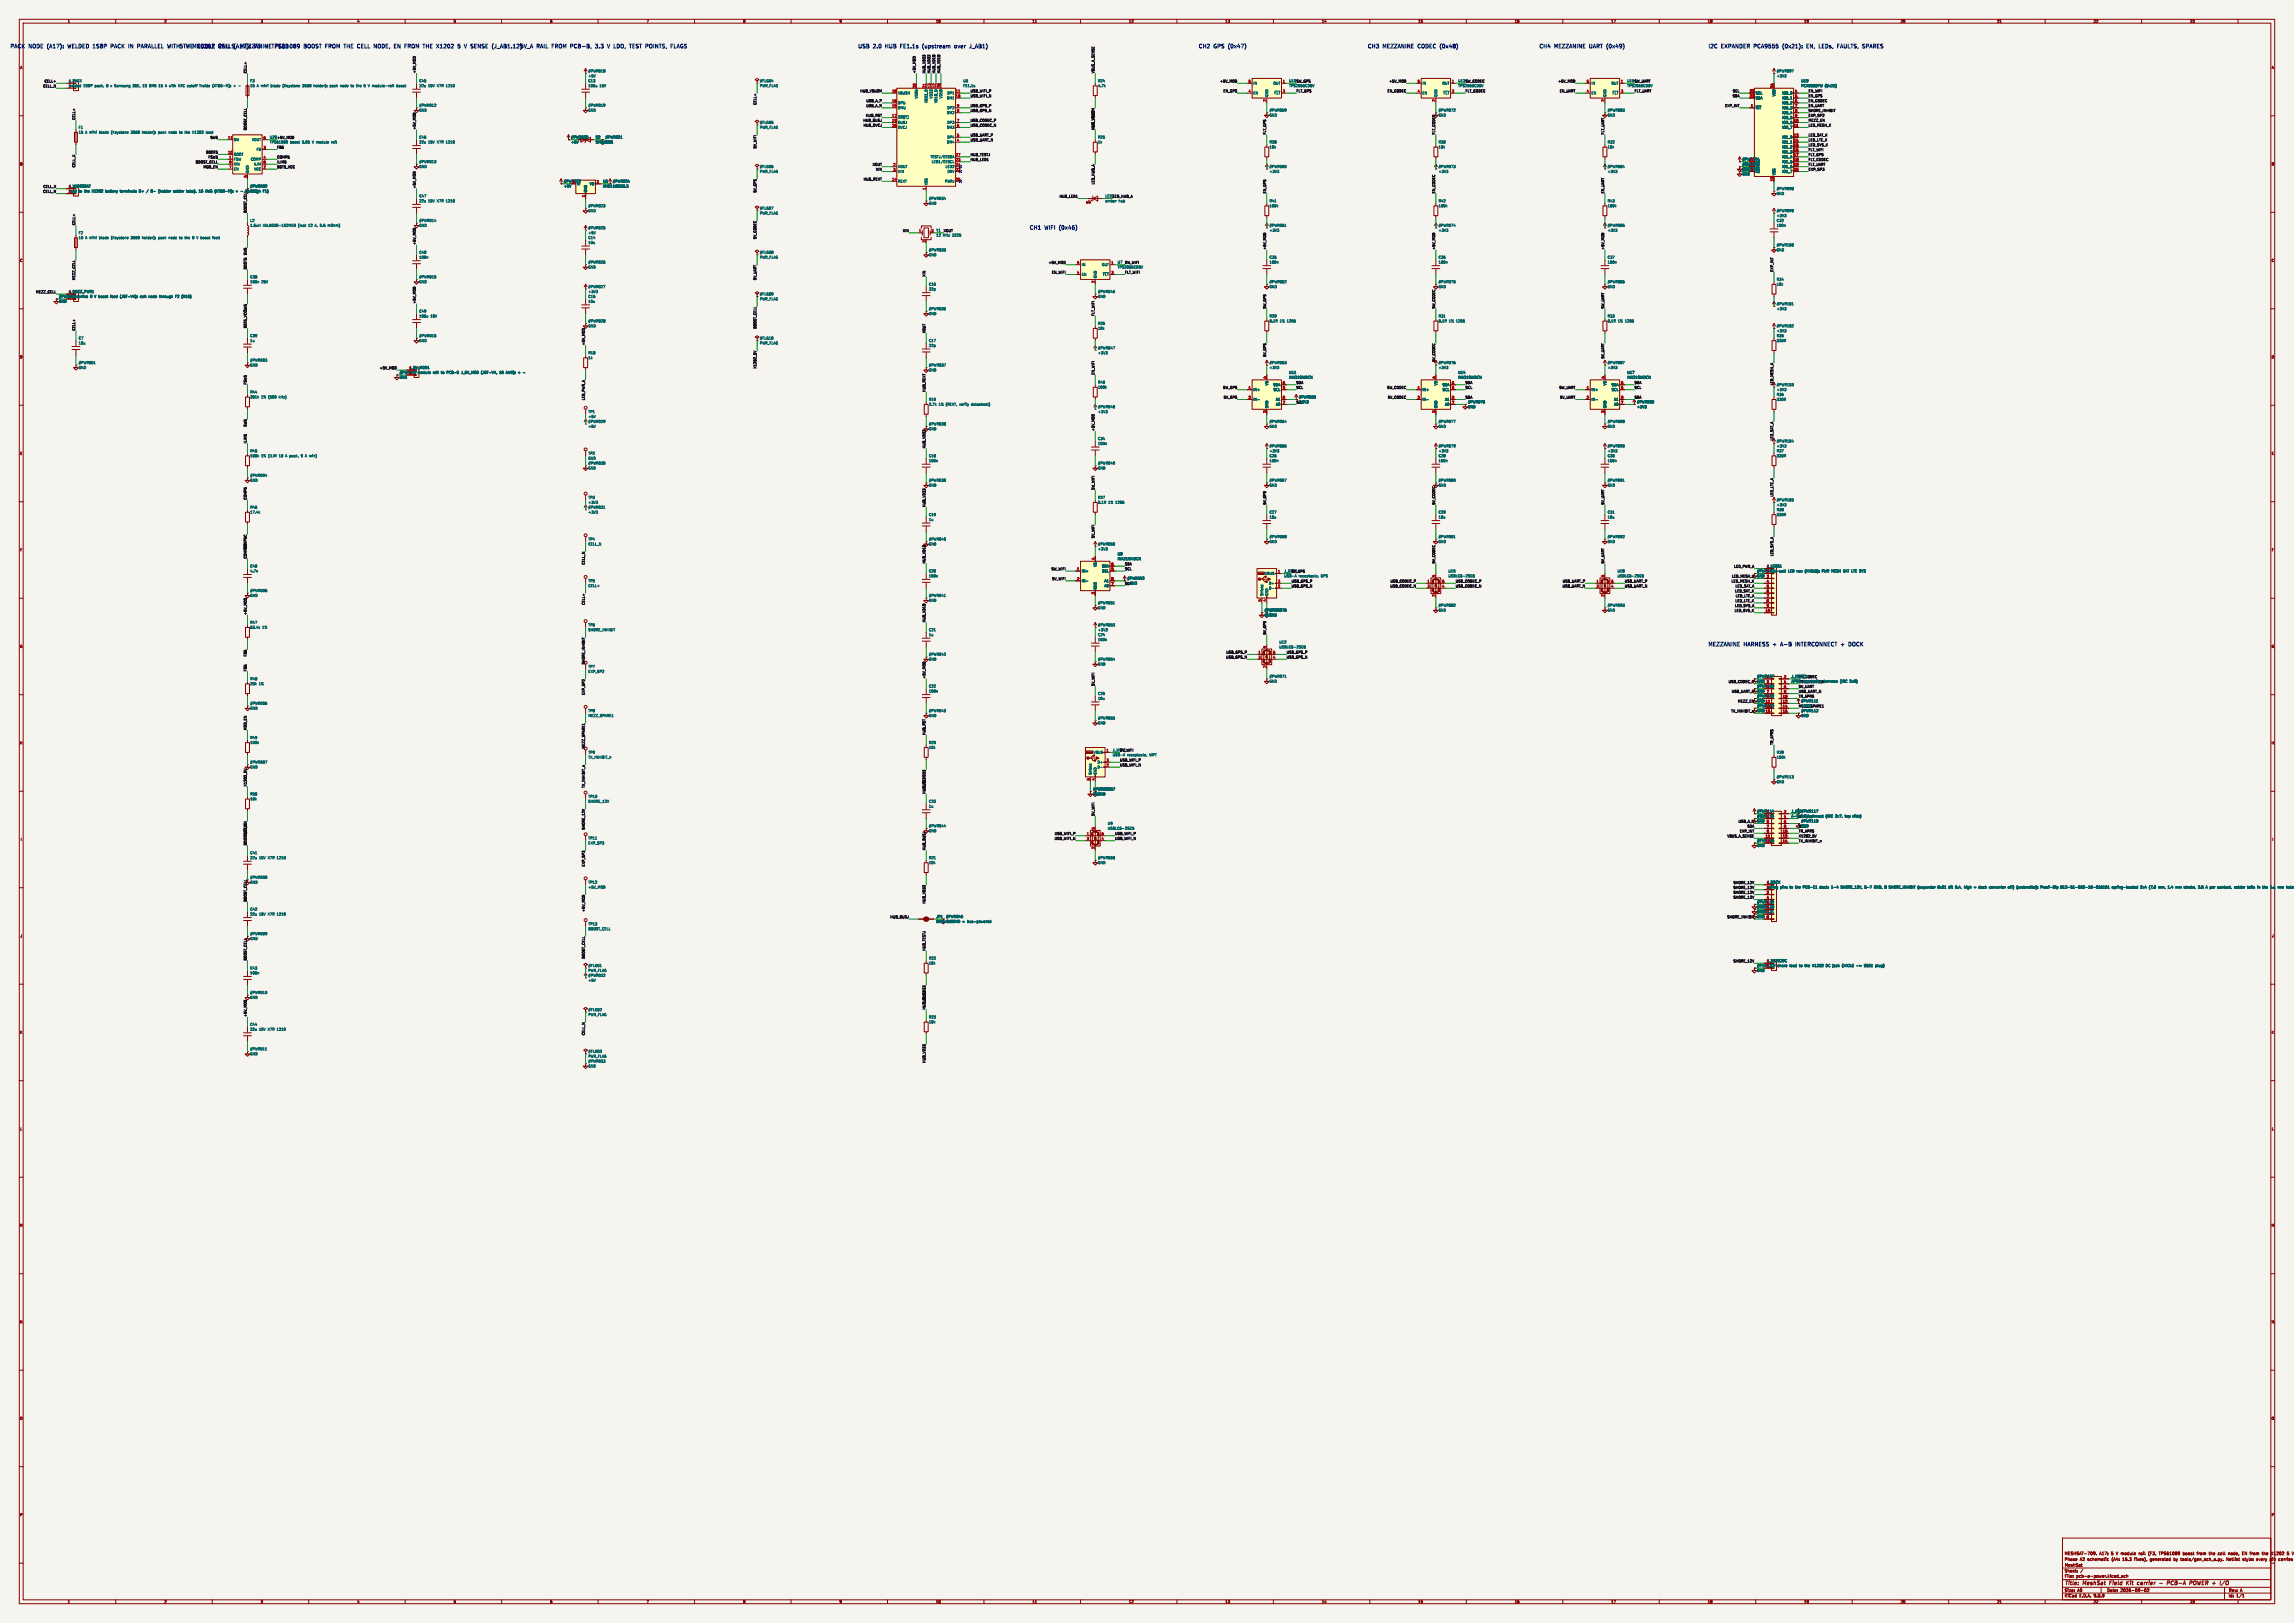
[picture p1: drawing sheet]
<svg xmlns="http://www.w3.org/2000/svg" width="1189mm" height="841mm" viewBox="0 0 1189 841" stroke-linecap="round" stroke-linejoin="round" font-family="sans-serif">
<defs><g id="words">
<g font-size="2.8" fill="#0000c2">
<text x="5" y="25">PACK</text>
<text x="15" y="25">NODE</text>
<text x="25" y="25">(A17):</text>
<text x="37" y="25">WELDED 1S8P</text>
<text x="61" y="25">PACK</text>
<text x="71" y="25">IN</text>
<text x="76" y="25">PARALLEL WITH MODULE</text>
<text x="93" y="25">5</text>
<text x="97" y="25">V</text>
<text x="102" y="25">THE</text>
<text x="110" y="25">X1202</text>
<text x="115" y="25">RAILCELLS,</text>
<text x="124" y="25">(A17): MEZZANINE</text>
<text x="135" y="25">F3</text>
<text x="141" y="25">+</text>
<text x="146" y="25">TPS61089</text>
<text x="153" y="25">FEED</text>
<text x="163" y="25">BOOST</text>
<text x="175" y="25">FROM</text>
<text x="186" y="25">THE</text>
<text x="193" y="25">CELL</text>
<text x="203" y="25">NODE,</text>
<text x="214" y="25">EN</text>
<text x="220" y="25">FROM</text>
<text x="231" y="25">THE</text>
<text x="238" y="25">X1202</text>
<text x="250" y="25">5</text>
<text x="255" y="25">V</text>
<text x="259" y="25">SENSE 5V_A</text>
<text x="270" y="25">(J_AB1.12)</text>
<text x="278" y="25">RAIL</text>
<text x="287" y="25">FROM</text>
<text x="297" y="25">PCB-B,</text>
<text x="311" y="25">3.3</text>
<text x="318" y="25">V</text>
<text x="322" y="25">LDO,</text>
<text x="331" y="25">TEST</text>
<text x="340" y="25">POINTS,</text>
<text x="354" y="25">FLAGS</text>
<text x="444" y="25">USB</text>
<text x="453" y="25">2.0</text>
<text x="460" y="25">HUB</text>
<text x="468" y="25">FE1.1s</text>
<text x="481" y="25">(upstream</text>
<text x="498" y="25">over</text>
<text x="507" y="25">J_AB1)</text>
<text x="621" y="25">CH2</text>
<text x="629" y="25">GPS</text>
<text x="638" y="25">(0x47)</text>
<text x="709" y="25">CH3</text>
<text x="717" y="25">MEZZANINE</text>
<text x="736" y="25">CODEC</text>
<text x="748" y="25">(0x48)</text>
<text x="798" y="25">CH4</text>
<text x="806" y="25">MEZZANINE</text>
<text x="825" y="25">UART (0x49)</text>
<text x="885" y="25">I2C</text>
<text x="892" y="25">EXPANDER</text>
<text x="910" y="25">PCA9555</text>
<text x="926" y="25">(0x21):</text>
<text x="939" y="25">EN,</text>
<text x="946" y="25">LEDs,</text>
<text x="956" y="25">FAULTS,</text>
<text x="970" y="25">SPARES</text>
<text x="533" y="119">CH1</text>
<text x="542" y="119">WIFI</text>
<text x="550" y="119">(0x46)</text>
<text x="885" y="335">MEZZANINE</text>
<text x="904" y="335">HARNESS</text>
<text x="920" y="335">+</text>
<text x="925" y="335">A-B</text>
<text x="933" y="335">INTERCONNECT</text>
<text x="958" y="335">+</text>
<text x="962" y="335">DOCK</text>
</g>
<g font-size="2.8" fill="#840000">
<text x="1070" y="822">Title:</text>
<text x="1080" y="822">MeshSat</text>
<text x="1094" y="822">Field</text>
<text x="1104" y="822">Kit</text>
<text x="1110" y="822">carrier</text>
<text x="1122" y="822">-</text>
<text x="1127" y="822">PCB-A</text>
<text x="1140" y="822">POWER +</text>
</g>
<g font-size="2.1" fill="#840000">
<text x="1070" y="809">Phase</text>
<text x="1070" y="806">MESHSAT-709.</text>
<text x="1078" y="809">A2 schematic</text>
<text x="1088" y="806">A17:</text>
<text x="1094" y="806">5</text>
<text x="1095" y="809">(A4:</text>
<text x="1097" y="806">V module</text>
<text x="1100" y="809">16.3</text>
<text x="1107" y="809">fixes),</text>
<text x="1109" y="806">rail</text>
<text x="1114" y="806">(F3,</text>
<text x="1115" y="809">generated</text>
<text x="1120" y="806">TPS61089</text>
<text x="1127" y="809">by</text>
<text x="1131" y="809">tools/gen_sch_a.py.</text>
<text x="1132" y="806">boost</text>
<text x="1140" y="806">from</text>
<text x="1146" y="806">the</text>
<text x="1151" y="806">cell</text>
<text x="1155" y="809">Netlist</text>
<text x="1156" y="806">node,</text>
<text x="1164" y="809">style:</text>
<text x="1164" y="806">EN from</text>
<text x="1171" y="809">every</text>
<text x="1175" y="806">the</text>
<text x="1178" y="809">pin</text>
<text x="1179" y="806">X1202</text>
<text x="1183" y="809">carries</text>
<text x="1188" y="806">5</text>
<text x="1070" y="815">Sheet:</text>
<text x="1070" y="812">MeshSat</text>
<text x="1070" y="818">File:</text>
<text x="1076" y="818">pcb-a-power.kicad_sch</text>
<text x="1070" y="828">KiCad</text>
<text x="1070" y="825">Size:</text>
<text x="1077" y="825">A0</text>
<text x="1078" y="828">E.D.A.</text>
<text x="1085" y="828">9.0.9</text>
<text x="1092" y="825">Date:</text>
<text x="1099" y="825">2026-09-02</text>
<text x="1155" y="825">Rev:</text>
<text x="1155" y="828">Id:</text>
<text x="1159" y="828">1/1</text>
<text x="1161" y="825">A</text>
</g>
<g font-size="1.8" fill="#840000">
<text x="35" y="12">1</text>
<text x="85" y="12">2</text>
<text x="135" y="12">3</text>
<text x="185" y="12">4</text>
<text x="235" y="12">5</text>
<text x="285" y="12">6</text>
<text x="335" y="12">7</text>
<text x="385" y="12">8</text>
<text x="435" y="12">9</text>
<text x="485" y="12">10</text>
<text x="535" y="12">11</text>
<text x="585" y="12">12</text>
<text x="635" y="12">13</text>
<text x="685" y="12">14</text>
<text x="735" y="12">15</text>
<text x="785" y="12">16</text>
<text x="835" y="12">17</text>
<text x="885" y="12">18</text>
<text x="935" y="12">19</text>
<text x="985" y="12">20</text>
<text x="1035" y="12">21</text>
<text x="1085" y="12">22</text>
<text x="1135" y="12">23</text>
<text x="10" y="36">A</text>
<text x="1177" y="36">A</text>
<text x="296" y="72">#PWR020</text>
<text x="10" y="86">B</text>
<text x="903" y="88">#PWR096</text>
<text x="903" y="86">#PWR095</text>
<text x="1177" y="86">B</text>
<text x="292" y="95">#PWR022</text>
<text x="10" y="136">C</text>
<text x="1177" y="136">C</text>
<text x="10" y="186">D</text>
<text x="1177" y="186">D</text>
<text x="10" y="236">E</text>
<text x="1177" y="236">E</text>
<text x="10" y="286">F</text>
<text x="1177" y="286">F</text>
<text x="655" y="317">#PWR069</text>
<text x="10" y="336">G</text>
<text x="1177" y="336">G</text>
<text x="10" y="386">H</text>
<text x="1177" y="386">H</text>
<text x="566" y="410">#PWR056</text>
<text x="11" y="436">I</text>
<text x="1178" y="436">I</text>
<text x="10" y="486">J</text>
<text x="1177" y="486">J</text>
<text x="10" y="536">K</text>
<text x="1177" y="536">K</text>
<text x="10" y="586">L</text>
<text x="1177" y="586">L</text>
<text x="10" y="636">M</text>
<text x="1177" y="636">M</text>
<text x="10" y="686">N</text>
<text x="1177" y="686">N</text>
<text x="10" y="736">O</text>
<text x="1177" y="736">O</text>
<text x="10" y="786">P</text>
<text x="1177" y="786">P</text>
<text x="35" y="831">1</text>
<text x="85" y="831">2</text>
<text x="135" y="831">3</text>
<text x="185" y="831">4</text>
<text x="235" y="831">5</text>
<text x="285" y="831">6</text>
<text x="335" y="831">7</text>
<text x="385" y="831">8</text>
<text x="435" y="831">9</text>
<text x="485" y="831">10</text>
<text x="535" y="831">11</text>
<text x="585" y="831">12</text>
<text x="635" y="831">13</text>
<text x="685" y="831">14</text>
<text x="735" y="831">15</text>
<text x="785" y="831">16</text>
<text x="835" y="831">17</text>
<text x="885" y="831">18</text>
<text x="935" y="831">19</text>
<text x="985" y="831">20</text>
<text x="1035" y="831">21</text>
<text x="1085" y="831">22</text>
<text x="1135" y="831">23</text>
</g>
<g font-size="1.8" fill="#0f0f0f">
<text x="128" y="38" transform="rotate(-90 128 38)">CELL+</text>
<text x="216" y="38" transform="rotate(-90 216 38)">+5V_MOD</text>
<text x="475" y="38" transform="rotate(-90 475 38)">+5V_MOD</text>
<text x="480" y="38" transform="rotate(-90 480 38)">HUB_VD33</text>
<text x="482" y="38" transform="rotate(-90 482 38)">HUB_VD33</text>
<text x="485" y="38" transform="rotate(-90 485 38)">HUB_VD18</text>
<text x="487" y="38" transform="rotate(-90 487 38)">HUB_VD18</text>
<text x="567" y="38" transform="rotate(-90 567 38)">VBUS_A_SENSE</text>
<text x="22" y="45">CELL_N</text>
<text x="23" y="43">CELL+</text>
<text x="446" y="48">HUB_VBUSM</text>
<text x="503" y="48">USB_WIFI_P</text>
<text x="632" y="43">+5V_MOD</text>
<text x="634" y="48">EN_GPS</text>
<text x="668" y="43">U10 SW_GPS</text>
<text x="672" y="48">FLT_GPS</text>
<text x="719" y="48">EN_CODEC</text>
<text x="720" y="43">+5V_MOD</text>
<text x="756" y="43">U13 SW_CODEC</text>
<text x="759" y="48">FLT_CODEC</text>
<text x="808" y="43">+5V_MOD</text>
<text x="808" y="48">EN_UART</text>
<text x="843" y="43">U16 SW_UART</text>
<text x="847" y="48">FLT_UART</text>
<text x="898" y="48">SCL</text>
<text x="937" y="48">EN_WIFI</text>
<text x="449" y="53">USB_A_P</text>
<text x="503" y="50">USB_WIFI_N</text>
<text x="898" y="50">SDA</text>
<text x="937" y="53">EN_CODEC</text>
<text x="937" y="50">EN_GPS</text>
<text x="392" y="55" transform="rotate(-90 392 55)">CELL+</text>
<text x="449" y="56">USB_A_N</text>
<text x="503" y="56">USB_GPS_P</text>
<text x="503" y="58">USB_GPS_N</text>
<text x="894" y="56">EXP_INT</text>
<text x="937" y="56">EN_UART</text>
<text x="937" y="58">SHORE_INHIBIT</text>
<text x="39" y="62" transform="rotate(-90 39 62)">CELL+</text>
<text x="447" y="63">HUB_BUSJ</text>
<text x="447" y="66">HUB_OVCJ</text>
<text x="449" y="61">HUB_RST</text>
<text x="503" y="63">USB_CODEC_P</text>
<text x="503" y="66">USB_CODEC_N</text>
<text x="937" y="61">EXP_SP2</text>
<text x="937" y="66">LED_MESH_K</text>
<text x="937" y="63">MEZZ_EN</text>
<text x="128" y="68" transform="rotate(-90 128 68)">BOOST_CELL</text>
<text x="140" y="72">U20 +5V_MOD</text>
<text x="216" y="67" transform="rotate(-90 216 67)">+5V_MOD</text>
<text x="503" y="71">USB_UART_P</text>
<text x="567" y="67" transform="rotate(-90 567 67)">HUB_VD33</text>
<text x="656" y="70" transform="rotate(-90 656 70)">FLT_GPS</text>
<text x="744" y="70" transform="rotate(-90 744 70)">FLT_CODEC</text>
<text x="832" y="70" transform="rotate(-90 832 70)">FLT_UART</text>
<text x="937" y="71">LED_SAT_K</text>
<text x="109" y="72">SW5</text>
<text x="144" y="77">FB5</text>
<text x="392" y="77" transform="rotate(-90 392 77)">5V_WIFI</text>
<text x="503" y="73">USB_UART_N</text>
<text x="937" y="73">LED_LTE_K</text>
<text x="937" y="76">LED_SYS_K</text>
<text x="107" y="80">BOOT5</text>
<text x="108" y="82">FSW5</text>
<text x="144" y="82">COMP5</text>
<text x="503" y="83">HUB_LED1</text>
<text x="503" y="81">HUB_TESTJ</text>
<text x="937" y="78">FLT_WIFI</text>
<text x="937" y="81">FLT_GPS</text>
<text x="937" y="83">FLT_CODEC</text>
<text x="39" y="87" transform="rotate(-90 39 87)">CELL_X</text>
<text x="101" y="85">BOOST_CELL</text>
<text x="105" y="87">MOD_EN</text>
<text x="144" y="87">BST5_VCC</text>
<text x="144" y="85">ILIM5</text>
<text x="452" y="86">XOUT</text>
<text x="454" y="89">XIN</text>
<text x="937" y="86">FLT_UART</text>
<text x="937" y="89">EXP_SP3</text>
<text x="448" y="94">HUB_REXT</text>
<text x="567" y="96" transform="rotate(-90 567 96)">LED_HUB_A</text>
<text x="22" y="100">CELL_N</text>
<text x="22" y="97">CELL_X</text>
<text x="216" y="98" transform="rotate(-90 216 98)">+5V_MOD</text>
<text x="392" y="100" transform="rotate(-90 392 100)">5V_GPS</text>
<text x="656" y="100" transform="rotate(-90 656 100)">EN_GPS</text>
<text x="744" y="100" transform="rotate(-90 744 100)">EN_CODEC</text>
<text x="832" y="100" transform="rotate(-90 832 100)">EN_UART</text>
<text x="549" y="103">HUB_LED1</text>
<text x="573" y="102">LED2LED_HUB_A</text>
<text x="39" y="117" transform="rotate(-90 39 117)">CELL+</text>
<text x="392" y="124" transform="rotate(-90 392 124)">5V_CODEC</text>
<text x="468" y="120">XIN</text>
<text x="489" y="120">XOUT</text>
<text x="216" y="127" transform="rotate(-90 216 127)">+5V_MOD</text>
<text x="656" y="130" transform="rotate(-90 656 130)">+5V_MOD</text>
<text x="744" y="130" transform="rotate(-90 744 130)">+5V_MOD</text>
<text x="832" y="130" transform="rotate(-90 832 130)">+5V_MOD</text>
<text x="128" y="132" transform="rotate(-90 128 132)">SW5</text>
<text x="543" y="137">+5V_MOD</text>
<text x="583" y="137">SW_WIFI</text>
<text x="128" y="140" transform="rotate(-90 128 140)">BOOT5</text>
<text x="480" y="144" transform="rotate(-90 480 144)">XIN</text>
<text x="545" y="142">EN_WIFI</text>
<text x="583" y="142">FLT_WIFI</text>
<text x="919" y="141" transform="rotate(-90 919 141)">EXP_INT</text>
<text x="39" y="145" transform="rotate(-90 39 145)">MEZZ_CELL</text>
<text x="392" y="145" transform="rotate(-90 392 145)">5V_UART</text>
<text x="19" y="152">MEZZ_CELL</text>
<text x="216" y="157" transform="rotate(-90 216 157)">+5V_MOD</text>
<text x="656" y="160" transform="rotate(-90 656 160)">SW_GPS</text>
<text x="744" y="160" transform="rotate(-90 744 160)">SW_CODEC</text>
<text x="832" y="160" transform="rotate(-90 832 160)">SW_UART</text>
<text x="567" y="164" transform="rotate(-90 567 164)">FLT_WIFI</text>
<text x="39" y="171" transform="rotate(-90 39 171)">CELL+</text>
<text x="128" y="170" transform="rotate(-90 128 170)">BST5_VCCSW5</text>
<text x="392" y="171" transform="rotate(-90 392 171)">BOOST_CELL</text>
<text x="480" y="173" transform="rotate(-90 480 173)">XOUT</text>
<text x="303" y="179" transform="rotate(-90 303 179)">+5V_MOD</text>
<text x="656" y="185" transform="rotate(-90 656 185)">5V_GPS</text>
<text x="832" y="186" transform="rotate(-90 832 186)">5V_UART</text>
<text x="197" y="191">+5V_MOD</text>
<text x="392" y="191" transform="rotate(-90 392 191)">X1202_5V</text>
<text x="744" y="188" transform="rotate(-90 744 188)">5V_CODEC</text>
<text x="567" y="194" transform="rotate(-90 567 194)">EN_WIFI</text>
<text x="128" y="199" transform="rotate(-90 128 199)">FSW5</text>
<text x="480" y="203" transform="rotate(-90 480 203)">HUB_REXT</text>
<text x="634" y="202">SW_GPS</text>
<text x="672" y="199">SDA</text>
<text x="672" y="202">SCL</text>
<text x="719" y="202">SW_CODEC</text>
<text x="759" y="202">SCL</text>
<text x="759" y="199">SDA</text>
<text x="808" y="202">SW_UART</text>
<text x="847" y="199">SDA</text>
<text x="847" y="202">SCL</text>
<text x="919" y="200" transform="rotate(-90 919 200)">LED_MESH_A</text>
<text x="303" y="208" transform="rotate(-90 303 208)">LED_PWR_A</text>
<text x="634" y="207">5V_GPS</text>
<text x="719" y="207">5V_CODEC</text>
<text x="759" y="207">SDA</text>
<text x="808" y="207">5V_UART</text>
<text x="847" y="207">SDA</text>
<text x="128" y="221" transform="rotate(-90 128 221)">SW5</text>
<text x="567" y="224" transform="rotate(-90 567 224)">+5V_MOD</text>
<text x="128" y="230" transform="rotate(-90 128 230)">ILIM5</text>
<text x="480" y="232" transform="rotate(-90 480 232)">HUB_VD33</text>
<text x="919" y="228" transform="rotate(-90 919 228)">LED_SAT_A</text>
<text x="567" y="254" transform="rotate(-90 567 254)">SW_WIFI</text>
<text x="919" y="257" transform="rotate(-90 919 257)">LED_LTE_A</text>
<text x="128" y="259" transform="rotate(-90 128 259)">COMP5</text>
<text x="480" y="263" transform="rotate(-90 480 263)">HUB_VD33</text>
<text x="656" y="262" transform="rotate(-90 656 262)">5V_GPS</text>
<text x="744" y="262" transform="rotate(-90 744 262)">5V_CODEC</text>
<text x="832" y="262" transform="rotate(-90 832 262)">5V_UART</text>
<text x="567" y="279" transform="rotate(-90 567 279)">5V_WIFI</text>
<text x="128" y="290" transform="rotate(-90 128 290)">COMP5C</text>
<text x="303" y="293" transform="rotate(-90 303 293)">CELL_N</text>
<text x="480" y="292" transform="rotate(-90 480 292)">HUB_VD18</text>
<text x="583" y="293">SDA</text>
<text x="744" y="292" transform="rotate(-90 744 292)">5V_CODEC</text>
<text x="832" y="292" transform="rotate(-90 832 292)">5V_UART</text>
<text x="919" y="288" transform="rotate(-90 919 288)">LED_SYS_A</text>
<text x="545" y="296">SW_WIFI</text>
<text x="583" y="296">SCL</text>
<text x="665" y="297">J_GPS1</text>
<text x="669" y="297">5V_GPS</text>
<text x="898" y="299">LED_MESH_A</text>
<text x="899" y="294">LED_PWR_A</text>
<text x="545" y="301">5V_WIFI</text>
<text x="669" y="304">USB_GPS_N</text>
<text x="669" y="302">USB_GPS_P</text>
<text x="720" y="304">USB_CODEC_N</text>
<text x="721" y="302">USB_CODEC_P</text>
<text x="754" y="302">USB_CODEC_P</text>
<text x="754" y="304">USB_CODEC_N</text>
<text x="810" y="304">USB_UART_N</text>
<text x="810" y="302">USB_UART_P</text>
<text x="842" y="304">USB_UART_N</text>
<text x="842" y="302">USB_UART_P</text>
<text x="897" y="302">LED_MESH_K</text>
<text x="899" y="304">LED_SAT_A</text>
<text x="899" y="307">LED_SAT_K</text>
<text x="900" y="310">LED_LTE_A</text>
<text x="303" y="314" transform="rotate(-90 303 314)">CELL+</text>
<text x="899" y="317">LED_SYS_K</text>
<text x="899" y="315">LED_SYS_A</text>
<text x="899" y="312">LED_LTE_K</text>
<text x="128" y="319" transform="rotate(-90 128 319)">+5V_MOD</text>
<text x="480" y="323" transform="rotate(-90 480 323)">HUB_VD18</text>
<text x="656" y="329" transform="rotate(-90 656 329)">5V_GPS</text>
<text x="128" y="340" transform="rotate(-90 128 340)">FB5</text>
<text x="635" y="341">USB_GPS_N</text>
<text x="635" y="339">USB_GPS_P</text>
<text x="667" y="341">USB_GPS_N</text>
<text x="667" y="339">USB_GPS_P</text>
<text x="128" y="348" transform="rotate(-90 128 348)">FB5</text>
<text x="303" y="344" transform="rotate(-90 303 344)">SHORE_INHIBIT</text>
<text x="480" y="352" transform="rotate(-90 480 352)">+5V_MOD</text>
<text x="896" y="354">USB_CODEC_P</text>
<text x="567" y="356" transform="rotate(-90 567 356)">5V_WIFI</text>
<text x="897" y="359">USB_UART_P</text>
<text x="932" y="357">5V_UART</text>
<text x="932" y="359">USB_UART_N</text>
<text x="303" y="360" transform="rotate(-90 303 360)">EXP_SP2</text>
<text x="901" y="364">MEZZ_EN</text>
<text x="932" y="362">TR_APRS</text>
<text x="897" y="369">TX_INHIBIT_n</text>
<text x="128" y="378" transform="rotate(-90 128 378)">MOD_EN</text>
<text x="480" y="381" transform="rotate(-90 480 381)">HUB_RST</text>
<text x="303" y="388" transform="rotate(-90 303 388)">MEZZ_SPARE1</text>
<text x="577" y="389">J_WIFI1</text>
<text x="580" y="390">5V_WIFI</text>
<text x="919" y="386" transform="rotate(-90 919 386)">TR_APRS</text>
<text x="580" y="395">USB_WIFI_P</text>
<text x="580" y="397">USB_WIFI_N</text>
<text x="128" y="408" transform="rotate(-90 128 408)">X1202_5V</text>
<text x="303" y="408" transform="rotate(-90 303 408)">TX_INHIBIT_n</text>
<text x="480" y="411" transform="rotate(-90 480 411)">HUB_RST</text>
<text x="480" y="409" transform="rotate(-90 480 409)">HUB_VD33</text>
<text x="567" y="423" transform="rotate(-90 567 423)">5V_WIFI</text>
<text x="303" y="430" transform="rotate(-90 303 430)">SHORE_12V</text>
<text x="901" y="426">USB_A_N</text>
<text x="902" y="431">EXP_INT</text>
<text x="906" y="429">SDA</text>
<text x="932" y="431">TR_APRS</text>
<text x="128" y="433" transform="rotate(-90 128 433)">MOD_EN</text>
<text x="547" y="435">USB_WIFI_N</text>
<text x="547" y="433">USB_WIFI_P</text>
<text x="578" y="433">USB_WIFI_P</text>
<text x="578" y="435">USB_WIFI_N</text>
<text x="895" y="434">VBUS_A_SENSE</text>
<text x="932" y="437">TX_INHIBIT_n</text>
<text x="932" y="434">X1202_5V</text>
<text x="128" y="438" transform="rotate(-90 128 438)">BOOST_CELL</text>
<text x="480" y="441" transform="rotate(-90 480 441)">HUB_BUSJ</text>
<text x="303" y="449" transform="rotate(-90 303 449)">EXP_SP3</text>
<text x="898" y="461">SHORE_12V</text>
<text x="898" y="458">SHORE_12V</text>
<text x="128" y="467" transform="rotate(-90 128 467)">BOOST_CELL</text>
<text x="898" y="466">SHORE_12V</text>
<text x="898" y="463">SHORE_12V</text>
<text x="303" y="473" transform="rotate(-90 303 473)">+5V_MOD</text>
<text x="480" y="468" transform="rotate(-90 480 468)">HUB_VD33</text>
<text x="461" y="476">HUB_BUSJ</text>
<text x="895" y="476">SHORE_INHIBIT</text>
<text x="128" y="498" transform="rotate(-90 128 498)">BOOST_CELL</text>
<text x="303" y="497" transform="rotate(-90 303 497)">BOOST_CELL</text>
<text x="480" y="493" transform="rotate(-90 480 493)">HUB_TESTJ</text>
<text x="898" y="499">SHORE_12V</text>
<text x="480" y="520" transform="rotate(-90 480 520)">HUB_VD33</text>
<text x="128" y="527" transform="rotate(-90 128 527)">+5V_MOD</text>
<text x="480" y="523" transform="rotate(-90 480 523)">HUB_OVCJ</text>
<text x="303" y="537" transform="rotate(-90 303 537)">CELL_N</text>
<text x="480" y="551" transform="rotate(-90 480 551)">HUB_VD33</text>
</g>
<g font-size="1.8" fill="#006464">
<text x="305" y="38">#PWR018</text>
<text x="305" y="40">+5V</text>
<text x="921" y="38">#PWR097</text>
<text x="921" y="40">+3V3</text>
<text x="35" y="43">1</text>
<text x="35" y="45">2</text>
<text x="36" y="45">welded</text>
<text x="36" y="43">J_PACK</text>
<text x="43" y="45">1S8P</text>
<text x="49" y="45">pack,</text>
<text x="55" y="45">8</text>
<text x="58" y="45">x</text>
<text x="60" y="45">Samsung</text>
<text x="70" y="45">35E,</text>
<text x="75" y="45">1S</text>
<text x="79" y="45">BMS</text>
<text x="84" y="45">15</text>
<text x="87" y="45">A with</text>
<text x="95" y="45">NTC cutoff</text>
<text x="106" y="45">inside</text>
<text x="113" y="45">(XT60-M):</text>
<text x="124" y="45">+</text>
<text x="130" y="43">F3</text>
<text x="130" y="45">15</text>
<text x="133" y="45">A mini</text>
<text x="141" y="45">blade</text>
<text x="147" y="45">(Keystone</text>
<text x="157" y="45">3568</text>
<text x="163" y="45">holder):</text>
<text x="172" y="45">pack</text>
<text x="178" y="45">node</text>
<text x="183" y="45">to</text>
<text x="186" y="45">the</text>
<text x="191" y="45">5</text>
<text x="193" y="45">V module-rail</text>
<text x="208" y="45">boost</text>
<text x="217" y="43">C45</text>
<text x="217" y="45">22u</text>
<text x="222" y="45">10V</text>
<text x="227" y="45">X7R</text>
<text x="231" y="45">1210</text>
<text x="305" y="45">100u</text>
<text x="305" y="43">C13</text>
<text x="311" y="45">10V</text>
<text x="394" y="43">#FLG04</text>
<text x="394" y="45">PWR_FLAG</text>
<text x="499" y="45">FE1.1s</text>
<text x="499" y="43">U6</text>
<text x="569" y="45">4.7k</text>
<text x="569" y="43">R24</text>
<text x="649" y="44">IN</text>
<text x="660" y="44">OUT</text>
<text x="668" y="45">TPS2065CDBV</text>
<text x="737" y="44">IN</text>
<text x="748" y="44">OUT</text>
<text x="756" y="45">TPS2065CDBV</text>
<text x="825" y="44">IN</text>
<text x="835" y="44">OUT</text>
<text x="843" y="45">TPS2065CDBV</text>
<text x="933" y="43">U19</text>
<text x="933" y="45">PCA9555PW</text>
<text x="946" y="45">(0x21)</text>
<text x="465" y="49">VBUSM</text>
<text x="476" y="51" transform="rotate(-90 476 51)">VDD5</text>
<text x="481" y="54" transform="rotate(-90 481 54)">VD33_O</text>
<text x="483" y="51" transform="rotate(-90 483 51)">VD33</text>
<text x="486" y="54" transform="rotate(-90 486 54)">VD18_O</text>
<text x="489" y="51" transform="rotate(-90 489 51)">VD18</text>
<text x="491" y="52">DM1</text>
<text x="491" y="49">DP1</text>
<text x="649" y="49">EN</text>
<text x="657" y="50" transform="rotate(-90 657 50)">GND</text>
<text x="660" y="49">~{FLT}</text>
<text x="737" y="49">EN</text>
<text x="745" y="50" transform="rotate(-90 745 50)">GND</text>
<text x="748" y="49">~{FLT}</text>
<text x="825" y="49">EN</text>
<text x="833" y="50" transform="rotate(-90 833 50)">GND</text>
<text x="836" y="49">~{FLT}</text>
<text x="910" y="49">SCL</text>
<text x="910" y="52">SDA</text>
<text x="920" y="50" transform="rotate(-90 920 50)">VDD</text>
<text x="924" y="49">IO0_0</text>
<text x="924" y="52">IO0_1</text>
<text x="217" y="55">#PWR012</text>
<text x="217" y="58">GND</text>
<text x="305" y="55">#PWR019</text>
<text x="305" y="58">GND</text>
<text x="465" y="54">DPU</text>
<text x="465" y="57">DMU</text>
<text x="491" y="59">DM2</text>
<text x="491" y="57">DP2</text>
<text x="658" y="58">#PWR059</text>
<text x="745" y="58">#PWR072</text>
<text x="833" y="58">#PWR083</text>
<text x="910" y="57">~{INT}</text>
<text x="924" y="54">IO0_2</text>
<text x="924" y="57">IO0_3</text>
<text x="924" y="59">IO0_4</text>
<text x="394" y="64">#FLG05</text>
<text x="465" y="62">~{XRSTJ}</text>
<text x="465" y="64">BUSJ</text>
<text x="491" y="64">DP3</text>
<text x="658" y="61">GND</text>
<text x="745" y="61">GND</text>
<text x="833" y="61">GND</text>
<text x="924" y="62">IO0_5</text>
<text x="924" y="64">IO0_6</text>
<text x="41" y="67">F1</text>
<text x="41" y="69">15</text>
<text x="44" y="69">A mini</text>
<text x="52" y="69">blade</text>
<text x="58" y="69">(Keystone</text>
<text x="69" y="69">3568</text>
<text x="75" y="69">holder):</text>
<text x="83" y="69">pack</text>
<text x="89" y="69">node</text>
<text x="94" y="69">to</text>
<text x="98" y="69">the</text>
<text x="102" y="69">X1202</text>
<text x="109" y="69">lead</text>
<text x="217" y="72">C46</text>
<text x="309" y="72">D2</text>
<text x="314" y="72">#PWR021</text>
<text x="394" y="67">PWR_FLAG</text>
<text x="465" y="67">OVCJ</text>
<text x="491" y="67">DM3</text>
<text x="491" y="72">DP4</text>
<text x="569" y="72">R25</text>
<text x="924" y="67">IO0_7</text>
<text x="924" y="72">IO1_0</text>
<text x="121" y="73">SW</text>
<text x="130" y="73">VOUT</text>
<text x="140" y="75">TPS61089</text>
<text x="150" y="75">boost</text>
<text x="157" y="75">5.05</text>
<text x="162" y="75">V module</text>
<text x="172" y="75">rail</text>
<text x="217" y="75">22u</text>
<text x="222" y="75">10V</text>
<text x="227" y="75">X7R</text>
<text x="231" y="75">1210</text>
<text x="296" y="75">+5V</text>
<text x="309" y="75">SMBJ5.0A</text>
<text x="314" y="75">GND</text>
<text x="491" y="75">DM4</text>
<text x="569" y="75">1k</text>
<text x="658" y="77">10k</text>
<text x="658" y="75">R28</text>
<text x="745" y="77">10k</text>
<text x="745" y="75">R30</text>
<text x="833" y="77">10k</text>
<text x="833" y="75">R32</text>
<text x="924" y="75">IO1_1</text>
<text x="924" y="77">IO1_2</text>
<text x="121" y="81">BOOT</text>
<text x="121" y="83">FSW</text>
<text x="130" y="83">COMP</text>
<text x="133" y="78">FB</text>
<text x="482" y="82">TESTJ/EESDA</text>
<text x="924" y="80">IO1_3</text>
<text x="924" y="82">IO1_4</text>
<text x="121" y="86">VIN</text>
<text x="121" y="88">EN</text>
<text x="129" y="90" transform="rotate(-90 129 90)">GND</text>
<text x="131" y="86">ILIM</text>
<text x="132" y="88">VCC</text>
<text x="217" y="85">#PWR013</text>
<text x="217" y="87">GND</text>
<text x="394" y="87">#FLG06</text>
<text x="394" y="90">PWR_FLAG</text>
<text x="465" y="87">XOUT</text>
<text x="465" y="90">XIN</text>
<text x="483" y="85">LED1/EESCL</text>
<text x="490" y="87">LED2</text>
<text x="491" y="90">DRV</text>
<text x="658" y="87">#PWR060</text>
<text x="658" y="90">+3V3</text>
<text x="745" y="87">#PWR073</text>
<text x="745" y="90">+3V3</text>
<text x="833" y="87">#PWR084</text>
<text x="833" y="90">+3V3</text>
<text x="910" y="85">A0</text>
<text x="910" y="87">A1</text>
<text x="910" y="90">A2</text>
<text x="924" y="85">IO1_5</text>
<text x="924" y="87">IO1_6</text>
<text x="924" y="90">IO1_7</text>
<text x="312" y="95">U5</text>
<text x="318" y="95">#PWR024</text>
<text x="465" y="95">REXT</text>
<text x="490" y="95">PWRJ</text>
<text x="903" y="91">GND</text>
<text x="920" y="91" transform="rotate(-90 920 91)">VSS</text>
<text x="36" y="97">J_X1202BAT</text>
<text x="36" y="100">lead</text>
<text x="41" y="100">to</text>
<text x="44" y="100">the</text>
<text x="48" y="100">X1202</text>
<text x="55" y="100">battery</text>
<text x="63" y="100">terminals</text>
<text x="73" y="100">B+</text>
<text x="80" y="100">B-</text>
<text x="84" y="100">(holder</text>
<text x="92" y="100">solder</text>
<text x="99" y="100">tabs),</text>
<text x="105" y="100">16</text>
<text x="109" y="100">AWG (XT60-M):</text>
<text x="125" y="100">+</text>
<text x="128" y="100">-</text>
<text x="130" y="97">#PWR002</text>
<text x="130" y="100">GND</text>
<text x="130" y="100">(through</text>
<text x="292" y="97">+5V</text>
<text x="299" y="96">VI</text>
<text x="304" y="100" transform="rotate(-90 304 100)">GND</text>
<text x="305" y="96">VO</text>
<text x="312" y="97">AMS1117-3.3</text>
<text x="318" y="97">+3V3</text>
<text x="481" y="96" transform="rotate(-90 481 96)">VSS</text>
<text x="921" y="99">#PWR098</text>
<text x="921" y="101">GND</text>
<text x="217" y="102">C47</text>
<text x="217" y="105">22u</text>
<text x="222" y="105">10V</text>
<text x="227" y="105">X7R</text>
<text x="231" y="105">1210</text>
<text x="305" y="108">#PWR023</text>
<text x="481" y="104">#PWR034</text>
<text x="481" y="106">GND</text>
<text x="573" y="105">amber</text>
<text x="580" y="105">hub</text>
<text x="658" y="105">R41</text>
<text x="658" y="108">100k</text>
<text x="745" y="105">R42</text>
<text x="745" y="108">100k</text>
<text x="833" y="105">R43</text>
<text x="833" y="108">100k</text>
<text x="128" y="110" transform="rotate(-90 128 110)">BOOST_CELL</text>
<text x="305" y="110">GND</text>
<text x="394" y="109">#FLG07</text>
<text x="394" y="111">PWR_FLAG</text>
<text x="921" y="110">#PWR099</text>
<text x="921" y="113">+3V3</text>
<text x="130" y="118">1.5uH</text>
<text x="130" y="115">L2</text>
<text x="136" y="118">XAL6030-152MEB</text>
<text x="155" y="118">(Isat</text>
<text x="160" y="118">12</text>
<text x="164" y="118">A, 5.6</text>
<text x="171" y="118">mOhm)</text>
<text x="217" y="115">#PWR014</text>
<text x="217" y="118">GND</text>
<text x="305" y="119">#PWR025</text>
<text x="658" y="118">#PWR061</text>
<text x="745" y="118">#PWR074</text>
<text x="833" y="118">#PWR085</text>
<text x="921" y="118">100n</text>
<text x="921" y="115">C32</text>
<text x="41" y="122">F2</text>
<text x="41" y="124">10</text>
<text x="44" y="124">A mini</text>
<text x="52" y="124">blade</text>
<text x="58" y="124">(Keystone</text>
<text x="69" y="124">3568</text>
<text x="75" y="124">holder):</text>
<text x="83" y="124">pack</text>
<text x="89" y="124">node</text>
<text x="94" y="124">to</text>
<text x="98" y="124">the</text>
<text x="102" y="124">8</text>
<text x="104" y="124">V boost</text>
<text x="113" y="124">feed</text>
<text x="305" y="122">+5V</text>
<text x="305" y="124">C14</text>
<text x="485" y="120">Y1</text>
<text x="485" y="123">12</text>
<text x="489" y="123">MHz</text>
<text x="494" y="123">3225</text>
<text x="658" y="120">+3V3</text>
<text x="745" y="120">+3V3</text>
<text x="833" y="120">+3V3</text>
<text x="217" y="132">C48</text>
<text x="305" y="127">10u</text>
<text x="394" y="132">#FLG08</text>
<text x="481" y="130">#PWR035</text>
<text x="921" y="128">#PWR100</text>
<text x="921" y="130">GND</text>
<text x="217" y="134">100n</text>
<text x="305" y="137">#PWR026</text>
<text x="394" y="134">PWR_FLAG</text>
<text x="481" y="133">GND</text>
<text x="579" y="137">U7</text>
<text x="658" y="137">100n</text>
<text x="658" y="134">C35</text>
<text x="745" y="137">100n</text>
<text x="745" y="134">C36</text>
<text x="833" y="137">100n</text>
<text x="833" y="134">C37</text>
<text x="305" y="139">GND</text>
<text x="561" y="138">IN</text>
<text x="561" y="143">EN</text>
<text x="571" y="138">OUT</text>
<text x="572" y="143">~{FLT}</text>
<text x="579" y="139">TPS2065CDBV</text>
<text x="130" y="147">100n</text>
<text x="130" y="144">C38</text>
<text x="135" y="147">25V</text>
<text x="217" y="144">#PWR015</text>
<text x="217" y="147">GND</text>
<text x="305" y="149">#PWR027</text>
<text x="481" y="148">C16</text>
<text x="569" y="144" transform="rotate(-90 569 144)">GND</text>
<text x="658" y="147">#PWR062</text>
<text x="658" y="149">GND</text>
<text x="745" y="147">#PWR075</text>
<text x="745" y="149">GND</text>
<text x="833" y="147">#PWR086</text>
<text x="833" y="149">GND</text>
<text x="921" y="148">10k</text>
<text x="921" y="146">R34</text>
<text x="30" y="155">#PWR000</text>
<text x="35" y="155">2</text>
<text x="36" y="152">J_MEZZ_PWR1</text>
<text x="36" y="155">mezzanine</text>
<text x="47" y="155">8</text>
<text x="49" y="155">V boost</text>
<text x="58" y="155">feed</text>
<text x="63" y="155">(JST-VH):</text>
<text x="74" y="155">cell</text>
<text x="78" y="155">node</text>
<text x="84" y="155">through</text>
<text x="92" y="155">F2</text>
<text x="96" y="155">(R15)</text>
<text x="305" y="155">C15</text>
<text x="305" y="152">+3V3</text>
<text x="394" y="153">#FLG09</text>
<text x="394" y="156">PWR_FLAG</text>
<text x="481" y="151">22p</text>
<text x="569" y="152">#PWR046</text>
<text x="569" y="155">GND</text>
<text x="30" y="157">GND</text>
<text x="305" y="157">10u</text>
<text x="481" y="161">#PWR036</text>
<text x="921" y="158">#PWR101</text>
<text x="921" y="161">+3V3</text>
<text x="217" y="165">100u</text>
<text x="217" y="162">C49</text>
<text x="223" y="165">10V</text>
<text x="305" y="167">#PWR028</text>
<text x="481" y="163">GND</text>
<text x="658" y="167">0.1R</text>
<text x="658" y="165">R29</text>
<text x="663" y="167">1%</text>
<text x="667" y="167">1206</text>
<text x="745" y="167">0.1R</text>
<text x="745" y="165">R31</text>
<text x="751" y="167">1%</text>
<text x="755" y="167">1206</text>
<text x="833" y="167">0.1R</text>
<text x="833" y="165">R33</text>
<text x="839" y="167">1%</text>
<text x="842" y="167">1206</text>
<text x="305" y="170">GND</text>
<text x="569" y="171">10k</text>
<text x="569" y="169">R26</text>
<text x="921" y="170">#PWR102</text>
<text x="921" y="172">+3V3</text>
<text x="41" y="176">C7</text>
<text x="41" y="179">10u</text>
<text x="130" y="177">1u</text>
<text x="130" y="175">C39</text>
<text x="217" y="175">#PWR016</text>
<text x="217" y="177">GND</text>
<text x="394" y="176">#FLG10</text>
<text x="394" y="179">PWR_FLAG</text>
<text x="481" y="177">C17</text>
<text x="481" y="180">22p</text>
<text x="921" y="177">330R</text>
<text x="921" y="175">R35</text>
<text x="305" y="184">R18</text>
<text x="569" y="181">#PWR047</text>
<text x="569" y="184">+3V3</text>
<text x="41" y="189">#PWR001</text>
<text x="41" y="191">GND</text>
<text x="130" y="188">#PWR003</text>
<text x="130" y="190">GND</text>
<text x="212" y="191">J_5V_MOD1</text>
<text x="305" y="186">1k</text>
<text x="481" y="190">#PWR037</text>
<text x="658" y="189">#PWR063</text>
<text x="658" y="191">+3V3</text>
<text x="745" y="189">#PWR076</text>
<text x="745" y="191">+3V3</text>
<text x="833" y="189">#PWR087</text>
<text x="833" y="191">+3V3</text>
<text x="207" y="194">#PWR017V module</text>
<text x="207" y="196">GND</text>
<text x="225" y="194">rail</text>
<text x="229" y="194">to</text>
<text x="232" y="194">PCB-B</text>
<text x="240" y="194">J_5V_MOD</text>
<text x="250" y="194">(JST-VH,</text>
<text x="260" y="194">18</text>
<text x="264" y="194">AWG): +</text>
<text x="481" y="193">GND</text>
<text x="668" y="194">U11</text>
<text x="668" y="196">INA219AIDCN</text>
<text x="756" y="194">U14</text>
<text x="756" y="196">INA219AIDCN</text>
<text x="843" y="194">U17</text>
<text x="843" y="196">INA219AIDCN</text>
<text x="569" y="199">R40</text>
<text x="569" y="202">100k</text>
<text x="649" y="203">IN+</text>
<text x="657" y="200" transform="rotate(-90 657 200)">VS</text>
<text x="660" y="200">SDA</text>
<text x="660" y="203">SCL</text>
<text x="737" y="203">IN+</text>
<text x="745" y="200" transform="rotate(-90 745 200)">VS</text>
<text x="748" y="200">SDA</text>
<text x="748" y="203">SCL</text>
<text x="825" y="203">IN+</text>
<text x="833" y="200" transform="rotate(-90 833 200)">VS</text>
<text x="835" y="200">SDA</text>
<text x="835" y="203">SCL</text>
<text x="921" y="200">#PWR103</text>
<text x="921" y="203">+3V3</text>
<text x="130" y="207">301k</text>
<text x="130" y="204">R44</text>
<text x="135" y="207">1%</text>
<text x="139" y="207">(500</text>
<text x="145" y="207">kHz)</text>
<text x="481" y="208">R19</text>
<text x="649" y="208">IN-</text>
<text x="661" y="208">A1</text>
<text x="672" y="209">SCL</text>
<text x="673" y="207">#PWR065</text>
<text x="673" y="209">+3V3</text>
<text x="737" y="208">IN-</text>
<text x="749" y="208">A1</text>
<text x="761" y="209">#PWR078</text>
<text x="825" y="208">IN-</text>
<text x="836" y="208">A1</text>
<text x="848" y="209">#PWR089</text>
<text x="921" y="208">330R</text>
<text x="921" y="205">R36</text>
<text x="305" y="214">TP1</text>
<text x="481" y="210">2.7k</text>
<text x="487" y="210">1%</text>
<text x="490" y="210">(REXT,</text>
<text x="498" y="210">verify</text>
<text x="504" y="210">datasheet)</text>
<text x="569" y="212">#PWR048</text>
<text x="569" y="214">+3V3</text>
<text x="657" y="212" transform="rotate(-90 657 212)">GND</text>
<text x="661" y="210">A0</text>
<text x="745" y="212" transform="rotate(-90 745 212)">GND</text>
<text x="749" y="210">A0</text>
<text x="761" y="212">GND</text>
<text x="833" y="212" transform="rotate(-90 833 212)">GND</text>
<text x="836" y="210">A0</text>
<text x="848" y="212">+3V3</text>
<text x="305" y="219">#PWR029</text>
<text x="305" y="222">+5V</text>
<text x="305" y="217">+5V</text>
<text x="481" y="221">#PWR038</text>
<text x="658" y="219">#PWR064</text>
<text x="658" y="222">GND</text>
<text x="745" y="219">#PWR077</text>
<text x="745" y="222">GND</text>
<text x="833" y="219">#PWR088</text>
<text x="833" y="222">GND</text>
<text x="481" y="223">GND</text>
<text x="569" y="231">100n</text>
<text x="569" y="228">C34</text>
<text x="658" y="232">#PWR066</text>
<text x="745" y="232">#PWR079</text>
<text x="833" y="232">#PWR090</text>
<text x="921" y="229">#PWR104</text>
<text x="921" y="232">+3V3</text>
<text x="130" y="237">100k</text>
<text x="130" y="235">R45</text>
<text x="135" y="237">1%</text>
<text x="139" y="237">(ILIM</text>
<text x="145" y="237">10</text>
<text x="149" y="237">A peak,</text>
<text x="157" y="237">9</text>
<text x="159" y="237">A min)</text>
<text x="305" y="236">TP2</text>
<text x="305" y="238">GND</text>
<text x="481" y="240">100n</text>
<text x="481" y="237">C18</text>
<text x="658" y="240">100n</text>
<text x="658" y="235">+3V3</text>
<text x="658" y="237">C26</text>
<text x="745" y="240">100n</text>
<text x="745" y="235">+3V3</text>
<text x="745" y="237">C28</text>
<text x="833" y="240">100n</text>
<text x="833" y="235">+3V3</text>
<text x="833" y="237">C30</text>
<text x="921" y="237">330R</text>
<text x="921" y="235">R37</text>
<text x="305" y="241">#PWR030</text>
<text x="305" y="243">GND</text>
<text x="569" y="241">#PWR049</text>
<text x="569" y="243">GND</text>
<text x="130" y="247">#PWR004</text>
<text x="130" y="250">GND</text>
<text x="481" y="250">#PWR039</text>
<text x="658" y="250">#PWR067</text>
<text x="745" y="250">#PWR080</text>
<text x="833" y="250">#PWR091</text>
<text x="481" y="252">GND</text>
<text x="658" y="252">GND</text>
<text x="745" y="252">GND</text>
<text x="833" y="252">GND</text>
<text x="130" y="264">R46</text>
<text x="305" y="259">TP3</text>
<text x="305" y="264">#PWR031</text>
<text x="305" y="261">+3V3</text>
<text x="569" y="261">0.1R</text>
<text x="569" y="259">R27</text>
<text x="574" y="261">1%</text>
<text x="578" y="261">1206</text>
<text x="921" y="260">#PWR105</text>
<text x="921" y="262">+3V3</text>
<text x="130" y="266">17.4k</text>
<text x="305" y="266">+3V3</text>
<text x="481" y="268">C19</text>
<text x="658" y="266">C27</text>
<text x="658" y="269">10u</text>
<text x="745" y="266">C29</text>
<text x="745" y="269">10u</text>
<text x="833" y="266">C31</text>
<text x="833" y="269">10u</text>
<text x="921" y="268">330R</text>
<text x="921" y="265">R38</text>
<text x="481" y="270">1u</text>
<text x="305" y="280">TP4</text>
<text x="481" y="280">#PWR040</text>
<text x="658" y="279">#PWR068</text>
<text x="658" y="282">GND</text>
<text x="745" y="279">#PWR081</text>
<text x="745" y="282">GND</text>
<text x="833" y="279">#PWR092</text>
<text x="833" y="282">GND</text>
<text x="305" y="283">CELL_N</text>
<text x="481" y="283">GND</text>
<text x="569" y="283">#PWR050</text>
<text x="569" y="285">+3V3</text>
<text x="579" y="288">U8</text>
<text x="569" y="294" transform="rotate(-90 569 294)">VS</text>
<text x="579" y="290">INA219AIDCN</text>
<text x="130" y="294">C40</text>
<text x="130" y="297">4.7n</text>
<text x="481" y="299">100n</text>
<text x="481" y="297">C20</text>
<text x="561" y="297">IN+</text>
<text x="571" y="294">SDA</text>
<text x="571" y="297">SCL</text>
<text x="656" y="298">VBUS</text>
<text x="665" y="299">USB-A</text>
<text x="673" y="299">receptacle,</text>
<text x="685" y="299">GPS</text>
<text x="751" y="297">U15</text>
<text x="751" y="299">USBLC6-2SC6</text>
<text x="838" y="297">U18</text>
<text x="838" y="299">USBLC6-2SC6</text>
<text x="911" y="297">#PWR106</text>
<text x="916" y="294">J_LEDS1</text>
<text x="916" y="297">front-wall</text>
<text x="927" y="297">LED row</text>
<text x="936" y="297">(XH2.5):</text>
<text x="945" y="297">PWR MESH SAT LTE SYS</text>
<text x="305" y="302">TP5</text>
<text x="305" y="304">CELL+</text>
<text x="561" y="302">IN-</text>
<text x="569" y="306" transform="rotate(-90 569 306)">GND</text>
<text x="572" y="302">A1</text>
<text x="572" y="304">A0</text>
<text x="583" y="303">SDA</text>
<text x="584" y="301">#PWR052</text>
<text x="584" y="303">+3V3</text>
<text x="658" y="303">D+</text>
<text x="658" y="306">D-</text>
<text x="130" y="307">#PWR005</text>
<text x="130" y="309">GND</text>
<text x="481" y="309">#PWR041</text>
<text x="655" y="309" transform="rotate(-90 655 309)">Shield</text>
<text x="657" y="309" transform="rotate(-90 657 309)">GND</text>
<text x="481" y="312">GND</text>
<text x="569" y="313">#PWR051</text>
<text x="569" y="316">GND</text>
<text x="658" y="317">#PWR070</text>
<text x="745" y="315">#PWR082</text>
<text x="745" y="317">GND</text>
<text x="833" y="315">#PWR093</text>
<text x="833" y="317">GND</text>
<text x="130" y="323">R47</text>
<text x="655" y="320">GND</text>
<text x="658" y="320">GND</text>
<text x="130" y="326">63.4k</text>
<text x="136" y="326">1%</text>
<text x="305" y="325">TP6</text>
<text x="305" y="327">SHORE_INHIBIT</text>
<text x="481" y="330">1u</text>
<text x="481" y="327">C21</text>
<text x="569" y="325">#PWR053</text>
<text x="569" y="327">+3V3</text>
<text x="569" y="330">C24</text>
<text x="569" y="332">100n</text>
<text x="663" y="334">U12</text>
<text x="481" y="340">#PWR042</text>
<text x="663" y="336">USBLC6-2SC6</text>
<text x="305" y="346">TP7</text>
<text x="481" y="342">GND</text>
<text x="569" y="342">#PWR054</text>
<text x="569" y="345">GND</text>
<text x="130" y="353">R48</text>
<text x="305" y="349">EXP_SP2</text>
<text x="658" y="351">#PWR071</text>
<text x="658" y="354">GND</text>
<text x="911" y="351">#PWR107</text>
<text x="928" y="351">J_MEZZ1</text>
<text x="928" y="354">APRS mezzanine</text>
<text x="932" y="351">5V_CODEC</text>
<text x="932" y="354">USB_CODEC_Nharness</text>
<text x="946" y="354">harness</text>
<text x="954" y="354">(IDC</text>
<text x="959" y="354">2x8)</text>
<text x="130" y="355">20k</text>
<text x="134" y="355">1%</text>
<text x="481" y="359">100n</text>
<text x="481" y="356">C22</text>
<text x="911" y="356">#PWR108</text>
<text x="130" y="365">#PWR006</text>
<text x="569" y="360">C25</text>
<text x="569" y="363">10u</text>
<text x="911" y="362">#PWR109</text>
<text x="933" y="364">#PWR111</text>
<text x="130" y="368">GND</text>
<text x="305" y="369">TP8</text>
<text x="305" y="372">MEZZ_SPARE1</text>
<text x="481" y="369">#PWR043</text>
<text x="481" y="372">GND</text>
<text x="911" y="367">#PWR110</text>
<text x="932" y="367">MEZZ_SPARE1</text>
<text x="933" y="369">#PWR112</text>
<text x="933" y="372">GND</text>
<text x="933" y="367">+3V3</text>
<text x="569" y="373">#PWR055</text>
<text x="569" y="376">GND</text>
<text x="130" y="383">R49</text>
<text x="130" y="386">100k</text>
<text x="481" y="388">10k</text>
<text x="481" y="386">R20</text>
<text x="130" y="396">#PWR007</text>
<text x="305" y="391">TP9</text>
<text x="305" y="393">TX_INHIBIT_n</text>
<text x="567" y="391">VBUS</text>
<text x="569" y="396">D+</text>
<text x="577" y="392">USB-A</text>
<text x="584" y="392">receptacle,</text>
<text x="596" y="392">WiFi</text>
<text x="921" y="391">R39</text>
<text x="921" y="393">100k</text>
<text x="130" y="398">GND</text>
<text x="566" y="402" transform="rotate(-90 566 402)">Shield</text>
<text x="569" y="402" transform="rotate(-90 569 402)">GND</text>
<text x="569" y="398">D-</text>
<text x="921" y="403">#PWR113</text>
<text x="921" y="406">GND</text>
<text x="130" y="412">R50</text>
<text x="305" y="414">TP10</text>
<text x="566" y="412">GND</text>
<text x="569" y="410">#PWR057</text>
<text x="569" y="412">GND</text>
<text x="130" y="415">10k</text>
<text x="305" y="416">SHORE_12V</text>
<text x="481" y="419">1u</text>
<text x="481" y="416">C23</text>
<text x="911" y="424">#PWR115</text>
<text x="911" y="421">#PWR114</text>
<text x="911" y="424">+5V</text>
<text x="928" y="421">J_AB1#PWR117</text>
<text x="928" y="424">A-B USB_A_P</text>
<text x="928" y="424">A-B</text>
<text x="933" y="424">+5V</text>
<text x="933" y="424">interconnect</text>
<text x="946" y="424">(IDC</text>
<text x="952" y="424">2x7,</text>
<text x="957" y="424">top</text>
<text x="961" y="424">side)</text>
<text x="481" y="429">#PWR044</text>
<text x="481" y="431">GND</text>
<text x="574" y="430">USBLC6-2SC6</text>
<text x="574" y="428">U9</text>
<text x="932" y="429">SCL</text>
<text x="933" y="426">#PWR118</text>
<text x="933" y="429">GND</text>
<text x="305" y="438">EXP_SP3</text>
<text x="305" y="435">TP11</text>
<text x="911" y="436">#PWR116</text>
<text x="130" y="443">C41</text>
<text x="911" y="439">GND</text>
<text x="130" y="445">22u</text>
<text x="134" y="445">10V</text>
<text x="139" y="445">X7R</text>
<text x="144" y="445">1210</text>
<text x="481" y="448">10k</text>
<text x="481" y="445">R21</text>
<text x="569" y="445">#PWR058</text>
<text x="569" y="448">GND</text>
<text x="130" y="456">#PWR008</text>
<text x="130" y="458">GND</text>
<text x="305" y="458">TP12</text>
<text x="305" y="461">+5V_MOD</text>
<text x="916" y="458">J_DOCK</text>
<text x="916" y="461">spring</text>
<text x="923" y="461">pins</text>
<text x="928" y="461">to</text>
<text x="931" y="461">the</text>
<text x="935" y="461">PCB-E1</text>
<text x="944" y="461">dock:</text>
<text x="950" y="461">1-4</text>
<text x="955" y="461">SHORE_12V,</text>
<text x="968" y="461">5-7</text>
<text x="973" y="461">GND, 8</text>
<text x="981" y="461">SHORE_INHIBIT</text>
<text x="996" y="461">(expander</text>
<text x="1007" y="461">0x21</text>
<text x="1013" y="461">bit</text>
<text x="1016" y="461">0.4,</text>
<text x="1021" y="461">high</text>
<text x="1026" y="461">=</text>
<text x="1029" y="461">dock</text>
<text x="1035" y="461">converter</text>
<text x="1045" y="461">off)</text>
<text x="1049" y="461">(underside);</text>
<text x="1062" y="461">Preci-Dip</text>
<text x="1072" y="461">813-S1-008-10-016101</text>
<text x="1099" y="461">spring-loaded</text>
<text x="1114" y="461">2x4</text>
<text x="1119" y="461">(7.0</text>
<text x="1124" y="461">mm,</text>
<text x="1129" y="461">1.4</text>
<text x="1133" y="461">mm</text>
<text x="1138" y="461">stroke,</text>
<text x="1145" y="461">3.5</text>
<text x="1150" y="461">A per</text>
<text x="1156" y="461">contact,</text>
<text x="1165" y="461">solder</text>
<text x="1172" y="461">tails</text>
<text x="1177" y="461">in</text>
<text x="1180" y="461">the</text>
<text x="1184" y="461">1.1</text>
<text x="1189" y="461">mm</text>
<text x="130" y="472">C42</text>
<text x="911" y="468">#PWR119</text>
<text x="911" y="473">#PWR121</text>
<text x="911" y="471">#PWR120</text>
<text x="130" y="475">22u</text>
<text x="134" y="475">10V</text>
<text x="139" y="475">X7R</text>
<text x="144" y="475">1210</text>
<text x="305" y="480">TP13</text>
<text x="485" y="476">JP1</text>
<text x="485" y="478">BUSJ GNDGND =</text>
<text x="490" y="476">#PWR045</text>
<text x="491" y="478">to</text>
<text x="502" y="478">bus-powered</text>
<text x="130" y="485">#PWR009</text>
<text x="305" y="482">BOOST_CELL</text>
<text x="130" y="487">GND</text>
<text x="481" y="497">R22</text>
<text x="130" y="503">C43</text>
<text x="305" y="501">#FLG01</text>
<text x="305" y="504">PWR_FLAG</text>
<text x="481" y="500">10k</text>
<text x="911" y="501">#PWR122</text>
<text x="911" y="504">GND</text>
<text x="916" y="499">J_X1202DC</text>
<text x="916" y="501">12</text>
<text x="919" y="501">V</text>
<text x="922" y="501">shore</text>
<text x="928" y="501">lead</text>
<text x="933" y="501">to</text>
<text x="936" y="501">the</text>
<text x="940" y="501">X1202</text>
<text x="948" y="501">DC jack</text>
<text x="956" y="501">(XH2.5</text>
<text x="964" y="501">-&gt;</text>
<text x="968" y="501">5521</text>
<text x="974" y="501">plug)</text>
<text x="130" y="505">100n</text>
<text x="305" y="506">#PWR032</text>
<text x="305" y="509">+5V</text>
<text x="130" y="515">#PWR010</text>
<text x="130" y="518">GND</text>
<text x="305" y="524">#FLG02</text>
<text x="305" y="527">PWR_FLAG</text>
<text x="481" y="528">R23</text>
<text x="130" y="532">C44</text>
<text x="481" y="530">10k</text>
<text x="130" y="534">22u</text>
<text x="134" y="534">10V</text>
<text x="139" y="534">X7R</text>
<text x="144" y="534">1210</text>
<text x="130" y="544">#PWR011</text>
<text x="305" y="546">#FLG03</text>
<text x="130" y="547">GND</text>
<text x="305" y="551">#PWR033</text>
<text x="305" y="548">PWR_FLAG</text>
<text x="305" y="553">GND</text>
</g>
<g font-size="1.8" fill="#a90000">
<text x="475" y="46" transform="rotate(-90 475 46)">20</text>
<text x="480" y="46" transform="rotate(-90 480 46)">21</text>
<text x="482" y="46" transform="rotate(-90 482 46)">13</text>
<text x="485" y="46" transform="rotate(-90 485 46)">12</text>
<text x="487" y="46" transform="rotate(-90 487 46)">28</text>
<text x="647" y="43">5</text>
<text x="665" y="43">1</text>
<text x="735" y="43">5</text>
<text x="752" y="43">1</text>
<text x="822" y="43">5</text>
<text x="840" y="43">1</text>
<text x="919" y="46" transform="rotate(-90 919 46)">24</text>
<text x="462" y="48">18</text>
<text x="462" y="53">16</text>
<text x="495" y="48">11</text>
<text x="495" y="51">10</text>
<text x="647" y="48">4</text>
<text x="656" y="53" transform="rotate(-90 656 53)">2</text>
<text x="665" y="48">3</text>
<text x="735" y="48">4</text>
<text x="744" y="53" transform="rotate(-90 744 53)">2</text>
<text x="752" y="48">3</text>
<text x="822" y="48">4</text>
<text x="832" y="53" transform="rotate(-90 832 53)">2</text>
<text x="840" y="48">3</text>
<text x="907" y="48">22</text>
<text x="907" y="51">23</text>
<text x="930" y="48">4</text>
<text x="930" y="51">5</text>
<text x="930" y="53">6</text>
<text x="462" y="56">15</text>
<text x="496" y="56">9</text>
<text x="496" y="58">8</text>
<text x="907" y="56">1</text>
<text x="930" y="56">7</text>
<text x="930" y="58">8</text>
<text x="462" y="61">17</text>
<text x="462" y="63">19</text>
<text x="462" y="66">26</text>
<text x="496" y="63">7</text>
<text x="496" y="66">6</text>
<text x="930" y="63">10</text>
<text x="930" y="66">11</text>
<text x="930" y="61">9</text>
<text x="496" y="71">5</text>
<text x="930" y="71">13</text>
<text x="118" y="72">11</text>
<text x="136" y="72">6</text>
<text x="136" y="77">3</text>
<text x="496" y="73">4</text>
<text x="930" y="73">14</text>
<text x="930" y="76">15</text>
<text x="118" y="80">10</text>
<text x="119" y="82">1</text>
<text x="136" y="82">4</text>
<text x="495" y="81">27</text>
<text x="495" y="84">23</text>
<text x="903" y="83">#PWR094</text>
<text x="907" y="84">21</text>
<text x="930" y="78">16</text>
<text x="930" y="81">17</text>
<text x="930" y="84">18</text>
<text x="119" y="85">9</text>
<text x="119" y="87">7</text>
<text x="136" y="85">8</text>
<text x="136" y="87">2</text>
<text x="463" y="86">2</text>
<text x="463" y="89">3</text>
<text x="495" y="86">24</text>
<text x="495" y="89">22</text>
<text x="903" y="88">GND 3</text>
<text x="903" y="86">+3V32</text>
<text x="930" y="86">19</text>
<text x="930" y="89">20</text>
<text x="128" y="92" transform="rotate(-90 128 92)">5</text>
<text x="296" y="95">3</text>
<text x="309" y="95">2</text>
<text x="462" y="94">14</text>
<text x="495" y="94">25</text>
<text x="919" y="94" transform="rotate(-90 919 94)">12</text>
<text x="35" y="98">1</text>
<text x="35" y="100">2</text>
<text x="480" y="98" transform="rotate(-90 480 98)">1</text>
<text x="303" y="102" transform="rotate(-90 303 102)">1</text>
<text x="476" y="120">1</text>
<text x="480" y="126" transform="rotate(-90 480 126)">2</text>
<text x="483" y="120">3</text>
<text x="558" y="137">5</text>
<text x="576" y="137">1</text>
<text x="558" y="142">4</text>
<text x="576" y="142">3</text>
<text x="567" y="147" transform="rotate(-90 567 147)">2</text>
<text x="35" y="152">1</text>
<text x="212" y="192">1</text>
<text x="212" y="194">2</text>
<text x="656" y="196" transform="rotate(-90 656 196)">4</text>
<text x="744" y="196" transform="rotate(-90 744 196)">4</text>
<text x="832" y="196" transform="rotate(-90 832 196)">4</text>
<text x="647" y="202">1</text>
<text x="665" y="199">6</text>
<text x="665" y="202">5</text>
<text x="735" y="202">1</text>
<text x="752" y="199">6</text>
<text x="752" y="202">5</text>
<text x="822" y="202">1</text>
<text x="840" y="199">6</text>
<text x="840" y="202">5</text>
<text x="647" y="207">2</text>
<text x="665" y="207">8</text>
<text x="665" y="209">7</text>
<text x="735" y="207">2</text>
<text x="752" y="207">8</text>
<text x="752" y="209">7</text>
<text x="822" y="207">2</text>
<text x="840" y="207">8</text>
<text x="840" y="209">7</text>
<text x="656" y="214" transform="rotate(-90 656 214)">3</text>
<text x="744" y="214" transform="rotate(-90 744 214)">3</text>
<text x="832" y="214" transform="rotate(-90 832 214)">3</text>
<text x="567" y="290" transform="rotate(-90 567 290)">4</text>
<text x="576" y="293">6</text>
<text x="558" y="296">1</text>
<text x="576" y="296">5</text>
<text x="662" y="297">1</text>
<text x="744" y="299" transform="rotate(-90 744 299)">5</text>
<text x="832" y="299" transform="rotate(-90 832 299)">5</text>
<text x="911" y="299">GND 3</text>
<text x="916" y="294">1</text>
<text x="916" y="297">2</text>
<text x="558" y="301">2</text>
<text x="576" y="301">8</text>
<text x="576" y="303">7</text>
<text x="662" y="302">3</text>
<text x="662" y="305">2</text>
<text x="740" y="302">1</text>
<text x="740" y="305">3</text>
<text x="747" y="302">6</text>
<text x="747" y="305">4</text>
<text x="827" y="302">1</text>
<text x="827" y="305">3</text>
<text x="835" y="302">6</text>
<text x="835" y="305">4</text>
<text x="916" y="302">4</text>
<text x="916" y="305">5</text>
<text x="567" y="308" transform="rotate(-90 567 308)">3</text>
<text x="654" y="312" transform="rotate(-90 654 312)">5</text>
<text x="656" y="312" transform="rotate(-90 656 312)">4</text>
<text x="744" y="309" transform="rotate(-90 744 309)">2</text>
<text x="832" y="309" transform="rotate(-90 832 309)">2</text>
<text x="916" y="307">6</text>
<text x="916" y="310">7</text>
<text x="915" y="317">10</text>
<text x="916" y="312">8</text>
<text x="916" y="315">9</text>
<text x="656" y="336" transform="rotate(-90 656 336)">5</text>
<text x="652" y="339">1</text>
<text x="652" y="341">3</text>
<text x="660" y="339">6</text>
<text x="660" y="341">4</text>
<text x="656" y="346" transform="rotate(-90 656 346)">2</text>
<text x="911" y="354">GND 3</text>
<text x="916" y="352">1</text>
<text x="924" y="352">2</text>
<text x="911" y="359">GND 7</text>
<text x="916" y="357">5</text>
<text x="924" y="354">4</text>
<text x="924" y="357">6</text>
<text x="924" y="359">8</text>
<text x="911" y="364">GND 11</text>
<text x="916" y="362">9</text>
<text x="924" y="362">10</text>
<text x="924" y="364">12</text>
<text x="911" y="369">GND 15</text>
<text x="915" y="367">13</text>
<text x="924" y="367">14</text>
<text x="924" y="369">16</text>
<text x="573" y="390">1</text>
<text x="573" y="395">3</text>
<text x="573" y="397">2</text>
<text x="565" y="405" transform="rotate(-90 565 405)">5</text>
<text x="567" y="405" transform="rotate(-90 567 405)">4</text>
<text x="916" y="421">1</text>
<text x="916" y="424">3</text>
<text x="924" y="421">2</text>
<text x="924" y="424">4</text>
<text x="567" y="430" transform="rotate(-90 567 430)">5</text>
<text x="911" y="426">GND 5</text>
<text x="916" y="429">7</text>
<text x="916" y="432">9</text>
<text x="924" y="432">10</text>
<text x="924" y="426">6</text>
<text x="924" y="429">8</text>
<text x="563" y="433">1</text>
<text x="563" y="435">3</text>
<text x="571" y="433">6</text>
<text x="571" y="435">4</text>
<text x="915" y="434">11</text>
<text x="915" y="437">13</text>
<text x="924" y="434">12</text>
<text x="924" y="437">14</text>
<text x="567" y="440" transform="rotate(-90 567 440)">2</text>
<text x="916" y="458">1</text>
<text x="916" y="461">2</text>
<text x="916" y="463">3</text>
<text x="916" y="466">4</text>
<text x="911" y="471">GND 6</text>
<text x="911" y="473">GND 7</text>
<text x="916" y="468">5</text>
<text x="911" y="476">GND 8</text>
<text x="916" y="499">1</text>
<text x="916" y="501">2</text>
</g>
</g></defs>
<path d="M0 0h1189v841h-1189z" fill="#f5f4ef" stroke="#f5f4ef" stroke-width=".52"/>
<g fill="none" stroke="#840000" stroke-width=".52">
<path d="M10 10h1169v821h-1169zM12 12h1165v817h-1165zM60 10v2M110 10v2M160 10v2M210 10v2M260 10v2M310 10v2M360 10v2M410 10v2M460 10v2M510 10v2"/>
<path d="M537 12h.1M560 10v2M610 10v2M660 10v2M710 10v2M760 10v2M810 10v2M860 10v2M910 10v2M960 10v2M1010 10v2M1037 12h.1"/>
<path d="M1060 10v2M1110 10v2M1160 10v2M10 60h2M1177 60h2M919 99v1h2l-2 2-1-2h1M919 99h.1M10 110h2M917 119h5M919 110h.1M919 108v2M919 116v2"/>
<path d="M919 108v1M919 108l1 1M1177 110h2M917 120h5M919 128v2h2l-2 1-1-1h1M919 128h.1M919 120v3M10 160h2M918 147h2v5h-2zM919 159h.1M919 156v1M919 156l1 1"/>
<path d="M919 146v1M919 152v2M919 156v3M1177 160h2M10 210h2M847 210h.1M847 207l-1 1M847 207l1 1M847 207v3M1177 210h2M10 260h2M1177 260h2"/>
<path d="M10 310h2M1177 310h2M10 360h2M1177 360h2M10 410h2M1177 410h2M10 460h2M10 510h2M1177 510h2M10 560h2M1177 560h2M10 610h2"/>
<path d="M1177 610h2M10 660h2M1177 660h2M10 710h2M1177 710h2M10 760h2M1177 760h2M1069 797h108v32h-108zM10 810h2M1069 818h108M1069 812h108M1075 817h.1"/>
<path d="M1075 816l-1 1M1077 814h.1M1077 815h.1M1080 813l-2 2M1085 804h1M1086 806h-1M1086 806h.1M1086 805h-1M1086 804h.1M1086 805h.1M1086 805v1M1086 804v1"/>
<path d="M1086 806h1M1087 806h.1M1092 809h.1M1092 809h1M1093 808h-1v1M1093 809h.1M1094 819l-1 2M1098 818h1M1100 817h.1M1100 816v1M1100 816h.1M1102 816l-1 1h1"/>
<path d="M1102 816v1M1102 819v2M1102 816l1 1M1102 816h.1M1104 819l-2 1M1109 820h.1M1119 804h1M1127 819h-1a.9 .9 0 0 0-1 1 .9 .9 0 0 0 1 1M1127 807v2M1127 809h.1M1127 808h.1M1130 808h1"/>
<path d="M1130 807l1 2M1132 804v2M1132 806h.1M1132 805h.1M1137 820l1-1v2h-1M1139 805h.1M1139 804v2M1145 805h.1M1145 804v2M1145 806h.1M1150 806h.1M1150 805h.1"/>
<path d="M1150 808h.1M1150 808v1M1150 809h.1M1151 808v1M1151 809h.1M1152 808l-1 1M1152 809h.1M1154 809v-2l1 2M1155 819v2M1155 805v1M1155 805h1M1155 805h.1"/>
<path d="M1156 805h.1M1156 805v1M1162 805h1M1162 809h1M1163 808h.1M1163 804h-1v2h1M1170 808v1M1170 808h.1M1172 805h1M1173 806h.1M1173 804v2M1174 805h-1"/>
<path d="M1177 808h.1M1177 810h2M1177 804l1 2M1177 809h.1M1177 808v1M1178 804l-1 2M1179 806h.1M1179 805h.1M1181 808h1M1182 809h-1M1186 804h.1M1186 805h.1"/>
<path d="M1186 806h.1M1186 805v1M60 829v2M110 829v2M160 829v2M210 829v2M260 829v2M310 829v2M360 829v2M410 829v2M460 829v2M510 829v2"/>
<path d="M537 831h.1M560 829v2M610 829v2M660 829v2M710 829v2M760 829v2M810 829v2M860 829v2M910 829v2M960 829v2M1010 829v2M1037 831h.1"/>
<path d="M1060 829v2M1069 825h108M1069 822h108M1089 822v3M1103 820v1M1110 821h.1M1110 824h1M1110 829v2M1112 825h.1M1112 823v1v1M1112 823h.1M1112 823v2"/>
<path d="M1113 823l1 1-1 1h1M1113 823h.1M1119 820h2M1124 820v-1h-1v2M1137 821h.1M1153 822v7M1160 829v2M1162 828h1M1162 827l1-1v2"/>
</g>
<g fill="none" stroke="#006464" stroke-width=".52">
<path d="M929 97h.1M929 98h.1M929 97h1M930 97h.1M930 97l-1 1M925 111h1l-1 1M925 117h.1M925 112h1M926 112h.1M926 112h-1M929 109h.1M929 109v1"/>
<path d="M930 109h-1M929 126h.1M929 126v1M929 127v1M929 127h.1M925 159h1l-1 1M925 160h1M926 160h.1M929 158h1M929 157v1M926 160l-1 1M853 210v1"/>
<path d="M853 211h.1M857 208v1M857 208h.1"/>
</g>
<path d="M909 46h21v45h-21z" fill="#ffffc2"/>
<g fill="none" stroke="#840000" stroke-width=".52">
<path d="M919 38h.1M919 36v2M919 36v1M919 36l1 1M907 48h2M907 51h2M907 56h2M909 46h21v45h-21zM919 43v3M930 48h2M930 51h2M930 56h2"/>
<path d="M930 53h2M930 58h2M930 61h2M930 63h2M930 66h2M930 71h2M930 74h2M930 76h2M930 79h2M902 89v1h1l-1 1-2-1h2M902 89h.1M902 86v2h1l-1 1-2-1h2"/>
<path d="M902 86h.1M902 84h.1M902 81l-1 2M902 81v2M902 81v3M919 91v3M930 81h2M930 84h2M930 86h2M930 89h2M919 170h.1M919 168v2"/>
<path d="M919 168v1M919 168l1 1M832 189h.1M832 187l-1 1M832 187l1 1M832 187v2"/>
</g>
<g fill="none" stroke="#006464" stroke-width=".52">
<path d="M925 39h1h-1M925 39h1M926 39h.1M926 40h-1M926 39v1M926 40h.1M929 36h1l-1 1M910 55h3M928 51h1M945 44l-1 1M951 44h.1M951 44l1 1"/>
<path d="M952 45l-1 1M952 45h.1M928 74h1M911 83h1M912 82v1M912 85h.1M912 88h.1M925 171h1h-1M925 171h1M926 171h.1M926 172h-1M926 172h.1"/>
<path d="M926 171v1M929 168v1h1M837 190h1M838 190h.1M838 191h.1M838 190v1M841 187h1l-1 2"/>
</g>
<path d="M931 66h1" fill="none" stroke="#a90000" stroke-width=".52"/>
<path d="M824 197h15v15h-15z" fill="#ffffc2"/>
<g fill="none" stroke="#840000" stroke-width=".52">
<path d="M832 58v2h1l-1 1-1-1h1M832 58h.1M831 76h2v5h-2zM832 75v1M832 88h.1M832 81v2M832 85v3M832 85l-1 1M832 85l1 1M831 107h2v5h-2zM832 118h.1M832 105v2"/>
<path d="M832 112v1M832 116v2M832 116l-1 1M832 116l1 1M830 138h4M830 139h4M832 135v2M832 139v3M832 147v2h1l-1 1-1-1h1M832 147h.1M831 166h2v5h-2zM832 165v1"/>
<path d="M832 171v2M824 197h15v15h-15zM832 194v3M839 199h3M822 202h2M822 207h2M832 212v3M839 202h3M839 207h3M839 210h3"/>
</g>
<g fill="none" stroke="#006464" stroke-width=".52">
<path d="M841 56h1l-1 1M842 57h.1M842 58h.1M842 57v1M837 88h1v1M838 89h.1M841 87h1M842 86v1M837 119h1M838 106v1M838 119h.1M838 120h.1"/>
<path d="M838 119v1M841 116h1M842 117h.1M838 136h.1M842 145h.1M842 146h.1M842 147h.1M842 146v1M855 195v1v-1M827 207h1"/>
</g>
<path d="M824 41h15v10h-15z" fill="#ffffc2"/>
<g fill="none" stroke="#840000" stroke-width=".52">
<path d="M216 56v1h1l-1 1-1-1h1M216 56h.1M822 43h2M822 48h2M824 41h15v10h-15zM832 51v2M839 43h3M839 48h3M214 75h4M214 77h4M216 72v3M216 77v3"/>
<path d="M216 85v1h1l-1 2-1-2h1M216 85h.1M214 106h4M214 107h4M216 116v1h1l-1 1-1-1h1M216 116h.1M216 103v3M216 108v2M304 119h.1M304 117v2M304 117l-1 1M304 117v1"/>
<path d="M301 128h5M301 129h5M304 124v3M304 129v3M392 131l1-1h-1h-1l1 1v1M392 132h.1M301 158h5M301 160h5M304 155v3M304 160v3M392 152h1l-1-1-1 1h1v2M392 154h.1"/>
<path d="M392 175h1l-1-1-1 1h1v2M392 177h.1M480 190v2h1l-1 1-1-1h1M480 190h.1M920 199l-1-1v3M479 210h2v5h-2zM480 208v2M480 215v1M918 207h2v5h-2zM919 201h.1M919 206v1M919 212v1"/>
<path d="M480 221v1h1l-1 2-1-2h1M480 221h.1M480 237v3M478 241h4M478 242h4M480 250v1h1l-1 2-1-2h1M480 250h.1M480 242v3M478 271h4M478 273h4M480 268v3M480 273v3"/>
<path d="M480 281v1h1l-1 1-1-1h1M480 281h.1M480 297v3M478 300h4M478 302h4M480 310v1h1l-1 1-1-1h1M480 310h.1M480 302v3M478 331h4M478 332h4M480 328v2M480 332v3"/>
<path d="M127 354h2v5h-2zM128 353v1M128 359v2M478 360h4M480 340v2h1l-1 1-1-1h1M480 340h.1M480 357v3M128 366v1h2l-2 1-1-1h1M128 366h.1M478 361h4M480 370v1h1l-1 1-1-1h1M480 370h.1"/>
<path d="M480 362v2M127 385h2v5h-2zM128 396v2h2l-2 1-1-1h1M128 396h.1M128 384v1M128 390v1M479 387h2v5h-2zM480 386v1M480 392v2M127 414h2v5h-2zM128 413v1M128 419v1"/>
<path d="M478 420h4M480 417v2M478 421h4M480 429v2h1l-1 1-1-1h1M480 429h.1M480 421v3M126 446h4M126 448h4M128 456v1h2l-2 1-1-1h1M128 443v3M128 448v3M479 447h2v5h-2z"/>
<path d="M480 446v1M480 452v1M126 475h4M126 477h4M128 472v3M128 477v3M489 476v2h1l-1 1-1-1h1M489 476h.1M126 506h4M126 507h4M128 516v1h2l-2 1-1-1h1M128 516h.1"/>
<path d="M128 503v3M128 508v3M304 507h.1M304 500h1l-1-1-1 1h1v2M304 502h.1M304 504v3M304 504l-1 1M304 504v1"/>
</g>
<g fill="none" stroke="#006464" stroke-width=".52">
<path d="M226 54h.1M226 54l-1 1h1M836 47h3M856 44v1M225 83h1v1M225 114h1M226 114v1M309 120l-1 1M313 117h.1M313 118h.1M313 118v1M313 119h.1"/>
<path d="M401 152h.1M401 152v1M489 189h1v1M929 199h1h-1M929 199v1M490 219h.1M490 220h.1M490 219v1M513 209h.1M513 209v2M925 201h1l-1 1M925 202h1"/>
<path d="M926 202h.1M926 202l-1 1M486 238v1M490 248h.1M490 249h.1M490 248v1M490 279h.1M490 279v1M490 280h.1M486 298h.1M486 298v1M489 309h1"/>
<path d="M490 308v1M484 327h1M490 338v1M490 339h.1M490 339l-1 1h1M486 358v1M138 364h.1M138 365h.1M138 364v1M489 368h1M490 368h.1M490 369h.1"/>
<path d="M490 368v1M134 385h.1M138 394v2M489 428h1M490 428v1M132 443h1M138 454h.1M138 454v1M138 455h.1M484 445h1M498 474h1M499 475h.1"/>
<path d="M499 475v1M134 504h.1M134 504v1M138 514h.1M138 514v1M138 515h.1M309 507l-1 2M311 501h1M313 505h.1M313 505v1h1"/>
</g>
<path d="M215 190h2v6h-2z" fill="#ffffc2"/>
<g fill="none" stroke="#840000" stroke-width=".52">
<path d="M128 116v1h1l-1 1 1 1h-1l1 1-1 1h1l-1 1v1M214 135h4M214 137h4M216 132v3M216 137v3M216 145v1h1l-1 1-1-1h1M216 145h.1M214 166h4M214 167h4M216 175v2h1l-1 1-1-1h1M216 175h.1M216 163v2"/>
<path d="M216 167v3M206 194v2h1l-1 1-2-1h2M206 194h.1M211 192h4M211 194h4M215 190h2v6h-2z"/>
</g>
<g fill="none" stroke="#006464" stroke-width=".52">
<path d="M134 117h1M135 116v1M151 117h1M151 116h1M152 117h1M153 117h.1M153 116h-1v1h1M153 116h.1M153 116v1M170 117h.1M222 133v1M225 143h1"/>
<path d="M226 143h.1M226 144h.1M226 143v1M222 164h.1M226 173h.1M226 174v1M232 193h.1M232 192v2M239 194h.1M240 193l-1 1M250 194h.1M250 192h.1"/>
<path d="M259 194h1M259 193v-1v2M262 193h1M263 192v2M271 193h1"/>
</g>
<path d="M121 70h15v20h-15z" fill="#ffffc2"/>
<g fill="none" stroke="#840000" stroke-width=".52">
<path d="M304 38h.1M304 36l-1 1M304 36v1M304 36v2M128 44h1v6h-1zM128 43v8M214 46h4M214 48h4M216 43v3M216 48v3M301 46h5M301 48h5"/>
<path d="M304 43v3M304 48v3M392 42l1-1h-1h-1l1 1v1M392 43h.1M39 69h1v5h-1zM39 67v8M118 72h3M121 70h15v20h-15zM136 72h2M136 77h2M312 72v2h2l-2 1-1-1h1M312 72h.1"/>
<path d="M392 63h1l-1-1-1 1h1v2M392 65h.1M118 80h3M118 83h3M118 85h3M118 88h3M128 90v3M136 83h2M136 85h2M136 88h2M316 95h.1M316 93l-1 1"/>
<path d="M316 93l1 1M316 93v2M392 86h1l-1-1-1 1h1v2M392 88h.1M304 108v1h1l-1 1-2-1h2M304 108h.1M392 108l1-1h-1h-1l1 1v1M392 109h.1"/>
</g>
<path d="M120 72h.1" fill="none" stroke="#a90000" stroke-width=".52"/>
<g fill="none" stroke="#006464" stroke-width=".52">
<path d="M309 39l-1 1M313 36h.1M313 37h.1M313 36h1M314 36h.1M314 36l-1 1M157 44h1M157 45h.1M163 44v1M163 44h.1M171 45h1M172 44h-1v1"/>
<path d="M172 45h.1M176 44v1M177 44h-1M177 44v1M177 44h.1M182 44h.1M182 45h.1M183 44v1M183 44h.1M183 45h.1M186 44v1M186 44h.1"/>
<path d="M206 44v1M206 44h.1M206 45h.1M207 45h.1M207 44v1M207 44h.1M309 45h.1M309 44v1M400 42h1M68 68h1M68 69h.1M74 68v1"/>
<path d="M74 68h.1M82 68v2M82 68h1M82 68h.1M83 68h.1M83 69h-1M88 68v1M88 68h.1M93 68h.1M93 69h.1M94 69h.1M94 68v1"/>
<path d="M94 68h.1M97 68v1M97 68h.1M100 68l1 1M101 68l-1 1M101 69h1M101 68h.1M108 68v1M108 68h.1M108 68l-1 1M148 74h1M149 73h.1"/>
<path d="M149 74h.1M149 73v1M155 73h.1M155 74h.1M172 73v1M322 72h.1M322 71v1M401 63v1M326 94h.1M326 94v1M313 106h1h-1M313 106v1"/>
<path d="M313 107h.1M400 107h1l-1 2"/>
</g>
<path d="M298 93h11v7h-11z" fill="#ffffc2"/>
<g fill="none" stroke="#840000" stroke-width=".52">
<path d="M304 56v1h1l-1 1-2-1h2M304 56h.1M295 72h.1M295 70l-1 1M295 70v1M295 70v2M301 71v3l5-3v3zM302 72h5M304 71v3h-1M291 95h.1M291 93l-1 1M291 93l1 1"/>
<path d="M291 93v2M298 93h11v7h-11zM309 95h2M304 100v3M127 206h2v5h-2zM128 204v2M128 211v1M744 220v1h1l-1 1-1-1h1M744 220h.1M759 210v1h2l-2 1-1-1h1M759 210h.1M127 236h2v5h-2z"/>
<path d="M128 235v1M744 232h.1M744 230v2M744 237v3M744 230l-1 1M744 230l1 1M128 248v1h2l-2 1-1-1h1M128 248h.1M128 241v2M742 241h4M742 242h4M744 250v1h1l-1 2-1-2h1"/>
<path d="M744 250h.1M744 242v3M127 265h2v6h-2zM128 264v1M128 271v1M742 270h4M742 271h4M744 267v2M744 272v2M126 298h4M126 299h4M128 295v2"/>
<path d="M128 299v3M128 307v2h2l-2 1-1-1h1M128 307h.1M744 315v1h1l-1 1-1-1h1M744 315h.1M127 325h2v5h-2zM128 324v1M128 330v1M476 476h3M479 476l1-1v2h-1zM480 475l1 1-1 1zM481 476h3"/>
<path d="M128 485v1h2l-2 2-1-2h1M128 485h.1M126 535h4M126 537h4M128 532v3M128 537v3M128 545v1h2l-2 1-1-1h1M128 545h.1"/>
</g>
<g fill="none" stroke="#006464" stroke-width=".52">
<path d="M313 54h.1M313 55h.1M313 54v1M314 54l-1 1M300 73l-1 1M304 70l1 1M305 71h.1M305 71l-1 1M296 96v1M301 93h.1M301 93v1M301 94h.1"/>
<path d="M301 94l-1 1M324 97h.1M325 96h.1M325 97h.1M325 96v1M134 206h.1M134 205v1M753 218h1v1M769 208h.1M769 209h.1M769 208v1M134 236v1"/>
<path d="M134 236h.1M156 236h.1M156 237h.1M156 236h1M157 236h-1M158 237l1-1v1M158 236h1M750 233h.1M750 238v1M750 239h.1M750 233v1M750 234h.1"/>
<path d="M754 230v1M754 231h.1M754 231v1M138 247h.1M138 246v1M754 248h.1M754 248v1M134 266h1M135 265l-1 1M133 296h1M138 305h.1M138 306h.1"/>
<path d="M138 307h.1M138 306v1M754 313h.1M754 313l-1 1h1M134 325l1 1M135 325h-1M513 477v1M513 478h.1M513 477h.1M513 477h1M514 477v1h-1M138 483h.1"/>
<path d="M138 484h.1M138 483v1M138 544h.1M138 543v1"/>
</g>
<g fill="#840000" stroke="#840000" stroke-width=".52">
<path d="M479 476l1-1v2h-1z"/>
<path d="M480 475l1 1-1 1z"/>
</g>
<path d="M742 299h5v9h-5z" fill="#ffffc2"/>
<g fill="#840000" stroke="#840000" stroke-width=".52">
<circle cx="743" cy="302" r=".3"/>
<circle cx="744" cy="300" r=".3"/>
<circle cx="744" cy="307" r=".3"/>
<circle cx="745" cy="300" r=".3"/>
<circle cx="745" cy="307" r=".3"/>
<circle cx="746" cy="305" r=".3"/>
</g>
<g fill="none" stroke="#840000" stroke-width=".52">
<path d="M657 118h.1M657 116v2M657 116l-1 1M657 116v1M655 138h4M655 139h4M657 135v2M657 139v3M657 147v2h1l-1 1-2-1h2M657 147h.1M656 166h2v5h-2zM657 165v1"/>
<path d="M657 171v2M744 189h.1M745 188l-1-1v2M744 279v2h1l-1 1-1-1h1M744 279h.1M742 299h5v9h-5zM744 297v3h1l-1 1v5v1h1h-1v3M739 302h10M739 305h10M742 305h1M742 301h1M743 301v1h-1z"/>
<path d="M743 305v1h-1zM744 300h-1v7h1M744 303l1 1h-1zM745 303h-1M745 300h1v7h-1M745 305h1M745 301h1M746 301v1h-1zM746 305v1h-1z"/>
</g>
<g fill="none" stroke="#006464" stroke-width=".52">
<path d="M662 119h1h-1M663 119h.1M663 119v1M663 120h.1M666 117h1M666 116v1M662 136h.1M666 145h.1M666 145v2h1M750 190h.1M750 191h.1M750 190v1"/>
<path d="M754 187h.1M754 188h.1M754 188v1M754 279h.1M754 278v1M764 298v1M764 299h.1M764 298h.1"/>
</g>
<path d="M737 197h15v15h-15z" fill="#ffffc2"/>
<g fill="none" stroke="#840000" stroke-width=".52">
<path d="M744 118h.1M744 116v2M744 116l-1 1M744 116l1 1M742 138h4M742 139h4M744 135v2M744 139v3M744 147v2h1l-1 1-1-1h1M744 147h.1M743 166h2v5h-2zM744 165v1"/>
<path d="M744 171v2M657 189h.1M657 187l-1 1M657 187v1M657 187v2M737 197h15v15h-15zM744 194v3M752 199h2M672 207h.1M672 204l-1 2M672 204l1 2M672 204v3"/>
<path d="M734 202h3M734 207h3M744 212v3M752 202h2M752 207h2M752 210h2"/>
</g>
<g fill="none" stroke="#006464" stroke-width=".52">
<path d="M750 119h.1M750 120h.1M750 119v1M754 117h.1M750 136h.1M754 145h.1M754 146h.1M754 147h.1M754 146v1M748 164h1M662 190h1h-1M663 190v1"/>
<path d="M663 191h.1M666 187h1l-1 1M666 188h.1M666 188v1M767 195l1 1v-1M677 208h1M678 208h.1M678 209h.1M678 208v1M681 205h1M682 206h.1M739 207h1"/>
</g>
<path d="M652 295h10v15h-10z" fill="#ffffc2"/>
<g fill="none" stroke="#840000" stroke-width=".52">
<path d="M652 295h10v15h-10zM652 296h3v2h-3zM656 299l-3 1M661 297h1zM662 297h2M654 300h1v1h2M654 317v2h1l-1 1-1-1h1M654 317h.1M654 310v2M655 300h2M656 309l1 1zM657 317v2h1l-1 1-2-1h2"/>
<path d="M657 310v2M661 302h1zM661 305h1zM662 302h2M662 305h2"/>
</g>
<g fill="#840000" stroke="#840000" stroke-width=".52">
<path d="M652 297h3h-3z"/>
<path d="M656 301h1v1h-1z"/>
<path d="M657 299l1 1-1 1z"/>
<circle cx="653" cy="300" r=".6"/>
<circle cx="656" cy="299" r=".4"/>
</g>
<g fill="none" stroke="#006464" stroke-width=".52">
<path d="M671 299l1-1v1M671 299h1M682 299h.1M682 299h1M682 298h.1M682 298h1M683 298h.1M683 299h.1M683 298l-1 1M653 303l2 1M654 303v1M659 305h1"/>
<path d="M666 316h.1M666 316v1"/>
</g>
<path d="M654 336h5v8h-5z" fill="#ffffc2"/>
<g fill="#840000" stroke="#840000" stroke-width=".52">
<circle cx="655" cy="339" r=".3"/>
<circle cx="656" cy="337" r=".3"/>
<circle cx="656" cy="344" r=".3"/>
<circle cx="657" cy="337" r=".3"/>
<circle cx="657" cy="344" r=".3"/>
<circle cx="658" cy="342" r=".3"/>
</g>
<g fill="none" stroke="#840000" stroke-width=".52">
<path d="M567 44h2v6h-2zM568 43v1M568 50v1M744 58v2h1l-1 1-1-1h1M744 58h.1M743 76h2v5h-2zM744 75v1M744 88h.1M744 81v2M744 85v3M744 85l-1 1M744 85l1 1"/>
<path d="M478 118v-1h5v1M478 119v3M479 118h2v5h-2zM480 104v1h1l-1 2-1-2h1M480 104h.1M482 119v3M743 107h2v5h-2zM744 105v2M744 112v1M476 121h2M478 123v1h5v-1M480 131v1h1l-1 1-1-1h1"/>
<path d="M480 131h.1M480 124h.1M478 152h4M478 153h4M480 149v2M480 153v3M480 161v2h1l-1 1-1-1h1M480 161h.1M480 178v3M478 181h4M478 182h4M480 183v2"/>
<path d="M652 339h10M654 336h5v8h-5zM655 338h1M655 338l1 1h-1zM656 337h-1v7h1M657 334v3h-1h1v1v5l-1 1h1v3M657 340v1h-1zM657 340h-1M657 337h1v7h-1M658 338h1M658 338l1 1h-1zM652 342h10"/>
<path d="M655 342h1M655 342l1 1h-1zM657 352v1h1l-1 1-2-1h2M657 352h.1M658 342h1M658 342l1 1h-1z"/>
</g>
<g fill="none" stroke="#006464" stroke-width=".52">
<path d="M754 56v1M754 57h.1M754 57l-1 1h1M750 88v1M750 89h.1M753 86h1M754 86h.1M754 87h.1M754 86v1M489 103h1M490 103h.1M750 106v1"/>
<path d="M489 129h1M490 129h.1M490 130h.1M490 129v1M490 159h.1M490 160h.1M490 160v1M676 335v1M676 336h.1M676 335h.1M676 335h1l-1 1M666 351h1"/>
<path d="M666 350v1"/>
</g>
<path d="M737 41h15v10h-15z" fill="#ffffc2"/>
<path d="M734 43h3M734 48h3M737 41h15v10h-15zM744 51v2M752 43h2M752 48h2" fill="none" stroke="#840000" stroke-width=".52"/>
<path d="M748 47h3M769 44l-1 1" fill="none" stroke="#006464" stroke-width=".52"/>
<path d="M465 46h30v51h-30z" fill="#ffffc2"/>
<g fill="none" stroke="#840000" stroke-width=".52">
<path d="M462 48h3M462 53h3M462 56h3M465 46h30v51h-30zM475 43v3M480 43v3M483 43v3M485 43v3M488 43v3M495 48h3M495 56h3M495 51h3"/>
<path d="M495 58h3M462 61h3M462 63h3M462 66h3M495 63h3M495 66h3M495 71h3M495 74h3M462 86h3M462 89h3M462 94h3M480 97v2"/>
<path d="M495 86h3M495 89h3M495 94h3M495 81h3M495 84h3M657 88h.1M657 85v3M657 85l-1 1M657 85v1M656 107h2v5h-2zM657 105v2M657 112v1"/>
<path d="M657 232h.1M657 230l-1 1M657 230v1M657 230v2"/>
</g>
<g fill="none" stroke="#006464" stroke-width=".52">
<path d="M466 60h5M494 84h1M662 88h1l-1 1M663 89h.1M666 86h.1M666 86v1M666 87h.1M661 105h.1M662 106v1M662 233h1h-1M663 233v1M663 234h.1"/>
<path d="M666 230h.1M666 231h.1M666 231v1"/>
</g>
<path d="M480 43v1M497 48h1" fill="none" stroke="#a90000" stroke-width=".52"/>
<path d="M649 41h15v10h-15z" fill="#ffffc2"/>
<g fill="none" stroke="#840000" stroke-width=".52">
<path d="M646 43h3M646 48h3M649 41h15v10h-15zM657 58v2h1l-1 1-2-1h2M657 58h.1M657 51v2M664 43h3M664 48h3M567 74h2v5h-2zM568 72v2M568 79v1M656 76h2v5h-2z"/>
<path d="M657 75v1M657 81v2M568 152v2h1l-1 1-2-1h2M568 152h.1M567 170h2v5h-2zM568 169v1M568 175v2M568 179v3M568 179l-1 1M568 179v1M568 182h.1"/>
</g>
<g fill="none" stroke="#006464" stroke-width=".52">
<path d="M661 47h2M666 56l1 1M666 57h.1M667 57h-1M667 57l-1 1M667 57h.1M681 44v1M577 150h1M577 151h1M578 152h-1M578 151h.1M578 152h.1"/>
<path d="M578 151v1M577 180h1l-1 1M573 182h1l-1 1M574 183h.1"/>
</g>
<path d="M560 135h15v10h-15z" fill="#ffffc2"/>
<g fill="none" stroke="#840000" stroke-width=".52">
<path d="M564 103h7M565 104l-2 1h1h-1v-1M566 104l-2 1h1h-1v-1M566 103l3-1v2zM566 102v2M558 137h2M560 135h15v10h-15zM575 137h3M558 142h2M568 145v2M575 142h3M568 241v2h1l-1 1-2-1h2"/>
<path d="M568 241h.1M566 364h4M566 365h4M568 373v2h1l-1 1-2-1h2M568 373h.1M568 361v2M568 366v2"/>
</g>
<g fill="none" stroke="#006464" stroke-width=".52">
<path d="M579 104h-1M579 104h.1M592 138v1M572 141h3M577 239h1M578 239h.1M578 239v1M578 240h.1M578 240h-1M577 371h1M577 372h1M578 372h.1"/>
<path d="M578 373h-1M578 372v1M578 373h.1"/>
</g>
<path d="M565 430h5v8h-5z" fill="#ffffc2"/>
<g fill="#840000" stroke="#840000" stroke-width=".52">
<circle cx="566" cy="433" r=".3"/>
<circle cx="567" cy="431" r=".3"/>
<circle cx="567" cy="438" r=".3"/>
<circle cx="568" cy="431" r=".3"/>
<circle cx="568" cy="438" r=".3"/>
<circle cx="569" cy="436" r=".3"/>
</g>
<g fill="none" stroke="#840000" stroke-width=".52">
<path d="M568 283h.1M568 281v2M568 281l-1 1M568 281v1M583 298l-1 2M583 298l1 2M583 298v3M568 314v1h1l-1 1-2-1h2M568 314h.1M583 301h.1M566 333h4M566 335h4"/>
<path d="M568 325h.1M568 323v2M568 330v3M568 335v3M568 323l-1 1M568 323v1M568 343v1h1l-1 1-2-1h2M568 343h.1M563 433h10M563 436h10M565 430h5v8h-5zM566 436h1"/>
<path d="M566 432h1M566 432l1 1h-1zM566 436l1 1h-1zM567 431h-1v7h1M568 428v3h-1h1v1v5l-1 1h1v3M568 434v1h-1zM568 434h-1M568 431h1v7h-1M569 436h1M569 432h1M569 432l1 1h-1zM569 436l1 1h-1z"/>
<path d="M568 446v1h1l-1 1-2-1h2M568 446h.1"/>
</g>
<g fill="none" stroke="#006464" stroke-width=".52">
<path d="M573 284h1h-1M574 284h.1M574 285h.1M574 284v1M578 281h.1M578 282h.1M578 281v1M593 299h.1M593 299l-1 1h1M577 313h1M577 312v1M588 302h1"/>
<path d="M589 302h.1M589 302v1M589 303h.1M573 326h1h-1M573 331h.1M573 331l1 1M574 326v1M577 323h1l-1 1M577 324h1M578 324h.1M578 324h-1M577 342h1"/>
<path d="M578 341v1M587 429v1M587 430h.1M587 430h1M587 429h1M587 429h.1M588 429h-1M588 430h.1M588 429h.1M588 429v1M577 444h1M578 444h.1"/>
<path d="M578 445h-1M578 444v1M578 445h.1"/>
</g>
<path d="M560 291h15v15h-15z" fill="#ffffc2"/>
<g fill="none" stroke="#840000" stroke-width=".52">
<path d="M568 199v2M304 220h.1M304 217v3M304 217l-1 1M304 217v1M567 201h2v5h-2zM568 212h.1M568 206v1M568 210v2M568 210l-1 1M568 210v1M657 220v1h1l-1 1-2-1h2"/>
<path d="M657 220h.1M566 232h4M566 233h4M568 229v2M568 233v3M657 237v3M568 259v1M655 241h4M655 242h4M657 250v1h1l-1 2-2-2h2M657 250h.1M657 242v3"/>
<path d="M567 260h2v5h-2zM568 265v2M655 270h4M655 271h4M657 279v2h1l-1 1-2-1h2M657 279h.1M657 267v2M657 272v2M558 296h2M560 291h15v15h-15zM568 288v3M575 296h3"/>
<path d="M575 293h3M558 301h2M568 306v3M575 301h3M575 304h3M304 411v3M565 410v1h1l-1 2-1-2h1M565 410h.1M304 433v3M304 456v2M304 478v2M479 499h2v5h-2z"/>
<path d="M480 498v1M480 504v1M304 523h1l-1-1-1 1h1v2M304 525h.1M479 530h2v5h-2zM480 528v2M480 535v1M304 551v1h1l-1 2-2-2h2M304 551h.1M304 545l1-1h-1h-1l1 1v1M304 546h.1"/>
<circle cx="304" cy="411" r=".8"/>
<circle cx="304" cy="432" r=".8"/>
<circle cx="304" cy="455" r=".8"/>
<circle cx="304" cy="477" r=".8"/>
</g>
<g fill="none" stroke="#006464" stroke-width=".52">
<path d="M313 218h.1M313 218v1M313 219h.1M314 218h-1M573 201h.1M573 213h1h-1M573 200v1M574 213h.1M574 214h.1M574 213v1M577 210h1M578 210h.1"/>
<path d="M578 211h.1M578 211h-1M578 210v1M666 219h1M666 218v1M309 220l-1 2M573 230h.1M573 230h1M662 238v1M662 239h.1M666 248h1l-1 1M666 277h.1"/>
<path d="M666 277l1 1M666 278h.1M666 278h1M667 278h.1M667 278h-1M667 278l-1 1M590 289l1 1v-1M563 301h1M309 435h.1M311 524h1M312 523h.1M313 549h1l-1 1"/>
<path d="M313 550h.1"/>
</g>
<path d="M649 197h15v15h-15z" fill="#ffffc2"/>
<g fill="none" stroke="#840000" stroke-width=".52">
<path d="M304 137v1h1l-1 2-2-2h2M304 137h.1M304 150h.1M304 147v3M304 147l-1 2M304 147v2M304 168v1h1l-1 1-2-1h2M304 168h.1M918 177h2v5h-2zM919 175v2M303 185h2v5h-2zM304 184v1"/>
<path d="M304 190v2M649 197h15v15h-15zM657 194v3M664 199h3M919 182v1M304 212v3M646 202h3M646 207h3M657 212v3M664 202h3M664 207h3M664 210h3"/>
<path d="M304 234v2M304 241v2h1l-1 1-2-1h2M304 241h.1M304 257v2M304 264h.1M304 262v2M304 278v3M304 262l-1 1M304 262v1M304 300v2M304 323v2M304 344v3"/>
<path d="M304 367v3M304 389v2"/>
<circle cx="304" cy="211" r=".8"/>
<circle cx="304" cy="233" r=".8"/>
<circle cx="304" cy="256" r=".8"/>
<circle cx="304" cy="277" r=".8"/>
<circle cx="304" cy="299" r=".8"/>
<circle cx="304" cy="322" r=".8"/>
<circle cx="304" cy="343" r=".8"/>
<circle cx="304" cy="366" r=".8"/>
<circle cx="304" cy="388" r=".8"/>
</g>
<g fill="none" stroke="#006464" stroke-width=".52">
<path d="M313 135h.1M313 136h.1M309 150h1l-1 1M310 151h.1M310 152h.1M310 151v1M313 148h1l-1 1M313 166h.1M313 166v1M313 167h.1M313 166h1M314 166h.1"/>
<path d="M314 166h-1M671 194h1M679 195l1 1v-1M309 215l-1 1M652 207h1M313 239h.1M313 239v1M309 260h1h-1M313 240v1M313 240h.1M309 265h1h-1M310 260h.1"/>
<path d="M310 265h.1M310 265v1M310 261h.1M310 266h.1M310 260v1M313 263h1M313 262v1"/>
</g>
<path d="M563 387h10v16h-10z" fill="#ffffc2"/>
<g fill="none" stroke="#840000" stroke-width=".52">
<path d="M126 178h4M126 180h4M128 175v3M128 180v3M918 236h2v5h-2zM919 235v1M919 241v2M918 267h2v5h-2zM919 265v2M919 272v1M563 387h10v16h-10zM563 389h3v1h-3z"/>
<path d="M565 393h1v1h2M566 393h2M567 392l-2 1M572 390h1zM572 395h1zM572 397l1 1zM573 390h2M573 395h2M573 398h2M565 403v2M568 402v1zM568 410v1h1l-1 2-2-2h2"/>
<path d="M568 403v2M932 419l-1 1M932 419l1 1M932 419v3M909 424v1h2l-2 2-1-2h1M909 424h.1M932 427v1h1l-1 1-1-1h1M932 427h.1"/>
</g>
<g fill="#840000" stroke="#840000" stroke-width=".52">
<path d="M563 390h3h-3z"/>
<path d="M567 394h1h-1z"/>
<path d="M568 392l2 1h-2z"/>
<circle cx="564" cy="393" r=".6"/>
<circle cx="567" cy="392" r=".4"/>
</g>
<g fill="none" stroke="#006464" stroke-width=".52">
<path d="M564 396h2M565 396h.1M566 396h.1M570 398h1M582 392l1-2v2M582 391h1M593 392h1M593 391h1M594 391h.1M594 391h-1M594 392h.1M577 408h1l-1 2"/>
<path d="M941 420h1v1M919 422h.1M919 423h.1M942 425h.1M942 425v1M942 426h.1"/>
</g>
<path d="M38 42h3v5h-3z" fill="#ffffc2"/>
<path d="M34 43h4M34 46h4M38 42h3v5h-3zM830 270h4M830 271h4M832 267v2M832 272v2M909 469v1h2l-2 1-1-1h1M909 469h.1" fill="none" stroke="#840000" stroke-width=".52"/>
<g fill="none" stroke="#006464" stroke-width=".52">
<path d="M41 45h1M41 44h1M42 44h.1M42 44v1M42 45h.1M59 45h1M59 44h.1M59 44h1M60 44h-1M69 44h1h-1M69 45h.1M74 45h1"/>
<path d="M74 44h.1M74 44v1M77 45h1M77 44h1M78 44h.1M78 44v1M78 45h.1M86 44v1M93 44v1v-1M94 44h.1M94 44v1M104 44h.1"/>
<path d="M104 44l1 1M105 44l1 1M105 45h.1M105 44h.1M105 45h1M106 44h-1M111 44l1 1M112 44l-1 1M112 44h1M121 45h1M122 44v1M836 266h1"/>
<path d="M919 467h.1M919 467v1"/>
</g>
<path d="M918 420h5v18h-5z" fill="#ffffc2"/>
<g fill="none" stroke="#840000" stroke-width=".52">
<path d="M832 232h.1M832 230l-1 1M832 230l1 1M832 230v2M919 230h.1M920 229l-1-2v3M914 422h4M914 424h4M914 427h4M914 429h4M914 432h4M914 434h4"/>
<path d="M914 437h4M918 420h5v18h-5zM918 422h1zM918 424h1zM918 427h1zM918 429h1zM918 432h1zM918 434h1zM918 437h1zM922 422h1zM922 424h1zM922 427h1z"/>
<path d="M922 429h1zM922 432h1zM922 434h1zM922 437h1zM923 422h4M923 424h4M923 427h4M923 429h4M923 432h4M923 434h4M923 437h4M909 474v1h2l-2 1-1-1h1"/>
<path d="M909 474h.1"/>
</g>
<path d="M917 434h.1" fill="none" stroke="#a90000" stroke-width=".52"/>
<g fill="none" stroke="#006464" stroke-width=".52">
<path d="M837 233h1M838 233v1M838 234h.1M842 231h.1M842 231v1M925 230h1l-1 1M925 231h1M926 231h.1M926 232h-1M926 231v1M926 232h.1M929 229h1"/>
<path d="M929 228v1M944 423h.1M945 423h.1M945 422v1M960 423h.1M960 423h1M961 423h-1M919 473h.1M919 472v1"/>
</g>
<path d="M38 97h3v5h-3z" fill="#ffffc2"/>
<g fill="none" stroke="#840000" stroke-width=".52">
<path d="M34 98h4M38 97h3v5h-3zM128 98v1h2l-2 1-1-1h1M128 98h.1M34 100h4M39 123h1v5h-1zM39 122v8M126 148h4M126 149h4M128 145v3M128 150v2M128 188v1h2l-2 1-1-1h1"/>
<path d="M128 188h.1M832 237v3M830 241h4M830 242h4M832 242v3M909 419v1M909 419l1 1M909 419v3M909 422h.1"/>
</g>
<g fill="none" stroke="#006464" stroke-width=".52">
<path d="M46 96h1M62 99h1M62 98v2M71 99h.1M71 99v1M72 99h1M73 98h-1v2h1M77 98l-1 2M78 99h1M79 98h-1v2h1M79 99h.1M79 98h.1"/>
<path d="M79 98v1M79 99v1M79 100h.1M82 100h.1M82 98v2M82 98h.1M83 98v2M83 99h.1M90 99h.1M90 99v1M91 100h.1M91 99v1"/>
<path d="M97 99h.1M97 100h.1M97 99l1 1M97 99h1h-1M98 100h.1M103 100h1M103 99l1 1M104 99v1M104 100h.1M104 100h1M104 99h.1M105 98l-1 1"/>
<path d="M105 98h.1M105 99h-1M108 98v2v-1v1M122 99h1M123 99v1M128 98h.1M129 98v2M129 99h.1M137 100h1M138 99h-1M138 99v1M138 99h.1"/>
<path d="M138 96h.1M138 96v1M139 98h.1M139 98v2M139 100h.1M68 122h1M68 124h.1M74 122v2M74 123h.1M82 123v1M82 124h.1M82 123h1"/>
<path d="M82 123h.1M82 124h1M83 123h.1M83 124h.1M88 123v1M88 123h.1M93 123h.1M93 124h.1M94 124h.1M94 123v1M94 123h.1M97 122v2"/>
<path d="M97 123h.1M111 123h.1M111 124h.1M111 123h1M112 123h.1M112 123h-1M112 123v1M113 123h-1M134 146h.1M134 146v1M138 186h.1M138 186v1"/>
<path d="M138 187h.1M838 238v1M919 421h.1M919 420v1"/>
</g>
<path d="M918 457h3v21h-3z" fill="#ffffc2"/>
<g fill="none" stroke="#840000" stroke-width=".52">
<path d="M909 297v1h2l-2 2-1-2h1M909 297h.1M832 315v1h1l-1 1-1-1h1M832 315h.1M914 458h4M918 457h3v21h-3zM914 461h4M914 464h4M914 466h4M914 469h4M914 471h4M914 474h4"/>
<path d="M914 476h4M918 463l1 1zM918 466h1zM918 469h1zM918 471h1zM918 474h1zM918 476h1z"/>
</g>
<g fill="none" stroke="#006464" stroke-width=".52">
<path d="M841 313h1h-1M842 313v1M842 314h.1M921 459v1M921 459v2M943 460h.1M949 459h1v1M954 459v1M954 459h.1M954 460h.1M954 460h1M955 459h-1"/>
<path d="M967 459h.1M967 460h.1M972 459h.1M972 459l-1 1h1M972 460h.1M980 460h1M980 459v1M995 459v1M995 460h.1M1005 459h.1M1005 459v1M1006 459v1"/>
<path d="M1011 459h.1M1011 459v1M1012 459h.1M1012 459v1M1016 459l-1 1h1M1020 460h.1M1020 459v1M1020 459v2M1026 460h.1M1026 459v1M1028 460h.1M1028 459v1"/>
<path d="M1033 459v1M1033 460h1M1033 460h.1M1034 460h.1M1043 459h.1M1043 459v1M1043 459h1M1044 459h.1M1044 459l-1 2M1047 459l1 1M1048 460h.1M1049 459l-1 1h1"/>
<path d="M1059 460h.1M1059 459v1M1060 460h.1M1061 460h.1M1070 459v1M1070 459h1v1M1071 460h.1M1072 460h1M1091 459l1 1v-1M1091 459h1M1091 459h.1M1092 459h.1"/>
<path d="M1093 459v1M1093 459h.1M1095 460h.1M1095 459h.1M1095 459v1M1096 460h.1M1096 459v2M1097 459v1M1097 460h.1M1098 459h.1M1098 459v1M1098 460h.1"/>
<path d="M1099 459l-1 1M1111 459v1M1112 459v1h1M1112 459v1M1126 459v1M1128 460h.1M1129 459l-1 1M1132 460h.1M1132 460h1M1133 460h-1M1133 460h.1M1137 460h.1"/>
<path d="M1143 460h1M1155 459v1M1163 460h-1M1163 459v1M1163 460h.1M1164 459l-1 1M1171 459v1M1171 460h.1M1177 459h.1M1183 460h1M1184 460h.1M1187 459v1"/>
<path d="M921 461h.1M921 460h.1M941 460h1M949 460h1M1005 460h.1M1020 461h.1M1043 461h.1M1069 460h1M1070 460h1M1093 460h.1M1143 460l1-1v1M1155 460h.1"/>
<path d="M1177 460h.1M1179 460h.1M1187 460h.1M1187 460h1"/>
</g>
<path d="M918 498h3v5h-3z" fill="#ffffc2"/>
<g fill="none" stroke="#840000" stroke-width=".52">
<path d="M29 155v1h1l-1 1-1-1h1M29 155h.1M832 220v1h1l-1 1-1-1h1M832 220h.1M832 250v1h1l-1 2-1-2h1M832 250h.1M919 258v1M919 258l1 1M919 258v2M919 260h.1M909 357v1h2l-2 1-1-1h1M909 357h.1"/>
<path d="M909 352v1h2l-2 1-1-1h1M909 352h.1M909 362v1h2l-2 1-1-1h1M909 362h.1M932 364h.1M932 370v1h1l-1 1-1-1h1M932 370h.1M932 362l-1 1M932 362l1 1M932 362v2M909 471v1h2l-2 2-1-2h1M909 471h.1"/>
<path d="M914 499h4M918 498h3v5h-3zM914 502h4M918 502h1z"/>
</g>
<g fill="none" stroke="#006464" stroke-width=".52">
<path d="M842 218h.1M842 218v1M842 219h.1M841 249h1M841 248l1 1M929 258h.1M929 259h.1M929 260h.1M929 259v1M925 261h1h-1M925 261l1 1M926 262h.1"/>
<path d="M926 262h-1M919 350v1M919 355h.1M919 355v1M919 360h.1M919 356h.1M919 360v1M919 361h.1M941 364h1M942 363v1M942 368h.1M942 368l-1 1h1"/>
<path d="M919 469h.1M919 470h.1M919 469v1M926 497h.1M926 498h.1M936 500v1M939 500l1 1M940 500l-1 1M947 500v1M955 500h.1M956 500v1M967 500h-1"/>
<path d="M968 500h.1M973 500v1M935 500h1M936 501h.1M955 501h.1M962 500h1M966 501h1M966 500h1M966 500h.1M967 500h.1M967 500v1M967 501h.1"/>
<path d="M967 501h1M972 500h1M973 500h.1M973 501h-1M973 501h.1"/>
</g>
<path d="M918 293h3v26h-3z" fill="#ffffc2"/>
<g fill="none" stroke="#840000" stroke-width=".52">
<path d="M914 295h4M914 297h4M914 300h4M918 293h3v26h-3zM918 300h1zM914 302h4M914 305h4M914 307h4M914 310h4M914 312h4M914 315h4M914 317h4"/>
<path d="M918 302h1zM918 305h1zM918 307h1zM918 310h1zM918 312l1 1zM918 315h1zM918 317l1 1zM909 367v1h2l-2 2-1-2h1M909 367h.1M919 404v1h2l-2 1-1-1h1M919 404h.1M909 502v1h2l-2 1-1-1h1"/>
<path d="M909 502h.1"/>
</g>
<path d="M924 296h.1M925 295v1M925 296h.1M925 296h1M943 296h.1M919 365h.1M919 365v1M919 366h.1M929 402h1h-1M929 402v1M919 500v1" fill="none" stroke="#006464" stroke-width=".52"/>
<path d="M38 151h3v5h-3z" fill="#ffffc2"/>
<path d="M34 152h4M34 155h4M38 151h3v5h-3zM37 180h4M39 177v2M37 181h4M39 181v3M918 392h2v6h-2zM919 391v1M919 398v1" fill="none" stroke="#840000" stroke-width=".52"/>
<g fill="none" stroke="#006464" stroke-width=".52">
<path d="M45 154v-1v1M62 153v1M73 154h.1M73 153v1M77 153v1M77 153l1 1M83 153h.1M83 153v1M83 154h.1M91 154h.1M92 153h-1v1M95 154h1"/>
<path d="M96 153h-1v1M925 393h.1M925 392v1"/>
</g>
<path d="M829 299h5v9h-5z" fill="#ffffc2"/>
<g fill="#840000" stroke="#840000" stroke-width=".52">
<circle cx="830" cy="302" r=".3"/>
<circle cx="831" cy="300" r=".3"/>
<circle cx="831" cy="307" r=".3"/>
<circle cx="832" cy="300" r=".3"/>
<circle cx="832" cy="307" r=".3"/>
<circle cx="833" cy="305" r=".3"/>
</g>
<g fill="none" stroke="#840000" stroke-width=".52">
<path d="M39 189v1h2l-2 2-1-2h1M39 189h.1M832 279v2h1l-1 1-1-1h1M832 279h.1M829 299h5v9h-5zM832 297v3h-1h1v1v5l-1 1h1v3M827 302h10M827 305h10M830 305h1M830 301h1M830 301l1 1h-1zM830 305l1 1h-1z"/>
<path d="M831 300h-1v7h1M832 303v1h-1zM832 303h-1M832 300h1v7h-1M833 305h1M833 301h1M833 301l1 1h-1zM833 305l1 1h-1z"/>
</g>
<g fill="none" stroke="#006464" stroke-width=".52">
<path d="M49 189h.1M49 187v2M842 277v1M842 278h.1M842 278l-1 1h1M851 298v1M851 299h.1M851 299h1M851 298h1M851 298h.1M852 299h.1M852 298h.1"/>
<path d="M852 298v1"/>
</g>
<path d="M918 351h5v20h-5z" fill="#ffffc2"/>
<g fill="none" stroke="#840000" stroke-width=".52">
<path d="M907 48h2M907 51h2M907 56h2M919 43v3M930 48h2M930 51h2M930 56h2M930 53h2M930 58h2M295 72h.1M305 72h2M312 72h.1"/>
<path d="M930 61h2M930 63h2M930 66h2M930 71h2M930 74h2M930 76h2M930 79h2M34 98h4M128 98h.1M291 95h.1M309 95h2M316 95h.1"/>
<path d="M902 84h.1M902 86h.1M902 89h.1M919 91v3M930 81h2M930 84h2M930 86h2M930 89h2M34 100h4M304 100v3M29 155h.1M34 152h4"/>
<path d="M34 155h4M206 194h.1M211 192h4M211 194h4M657 194v3M664 199h3M744 194v3M752 199h2M832 194v3M839 199h3M646 202h3M646 207h3"/>
<path d="M657 212v3M664 202h3M664 207h3M664 210h3M672 207h.1M734 202h3M734 207h3M744 212v3M752 202h2M752 207h2M752 210h2M759 210h.1"/>
<path d="M822 202h2M822 207h2M832 212v3M839 202h3M839 207h3M839 210h3M847 210h.1M558 296h2M568 288v3M575 296h3M575 293h3M909 297h.1"/>
<path d="M914 295h4M914 297h4M914 300h4M558 301h2M568 306v3M575 301h3M575 304h3M583 301h.1M654 317h.1M914 302h4M914 305h4M914 307h4"/>
<path d="M914 310h4M914 312h4M914 315h4M914 317h4M909 352h.1M909 357h.1M914 352h4M914 354h4M914 357h4M914 359h4M918 351h5v20h-5zM918 352h1z"/>
<path d="M918 354h1zM918 357h1zM918 359l1 1zM922 352h1zM922 354h1zM922 357h1zM922 359l1 1zM923 352h4M923 354h4M923 357h4M923 359h4M909 362h.1"/>
<path d="M909 367h.1M914 362h4M914 364h4M914 367h4M914 370h4M918 362h1zM918 364l1 1zM918 367h1zM918 369l1 1zM922 362h1zM922 364l1 1zM922 367h1z"/>
<path d="M922 369l1 1zM923 362h4M923 364h4M923 367h4M923 370h4M932 364h.1M932 370h.1M565 410h.1M909 437v1h2l-2 1-1-1h1M909 437h.1M909 424h.1M909 422h.1"/>
<path d="M914 422h4M914 424h4M914 427h4M914 429h4M914 432h4M914 434h4M914 437h4M923 422h4M923 424h4M923 427h4M923 429h4M923 432h4"/>
<path d="M923 434h4M923 437h4M932 427h.1M914 458h4M476 476h3M481 476h3M489 476h.1M909 474h.1M909 469h.1M909 471h.1M914 461h4M914 464h4"/>
<path d="M914 466h4M914 469h4M914 471h4M914 474h4M914 476h4M914 499h4M909 502h.1M914 502h4"/>
</g>
<path d="M931 66h1M917 364h.1M917 434h.1" fill="none" stroke="#a90000" stroke-width=".52"/>
<g fill="none" stroke="#006464" stroke-width=".52">
<path d="M910 55h3M928 51h1M945 44l-1 1M951 44h.1M951 44l1 1M952 45l-1 1M952 45h.1M300 73l-1 1M304 70l1 1M305 71h.1M305 71l-1 1M322 72h.1"/>
<path d="M322 71v1M928 74h1M46 96h1M62 99h1M62 98v2M71 99h.1M71 99v1M72 99h1M73 98h-1v2h1M77 98l-1 2M78 99h1M79 98h-1v2h1"/>
<path d="M79 99h.1M79 98h.1M79 98v1M79 99v1M79 100h.1M82 100h.1M82 98v2M82 98h.1M83 98v2M83 99h.1M90 99h.1M90 99v1"/>
<path d="M91 100h.1M91 99v1M97 99h.1M97 100h.1M97 99l1 1M97 99h1h-1M98 100h.1M103 100h1M103 99l1 1M104 99v1M104 100h.1M104 100h1"/>
<path d="M104 99h.1M105 98l-1 1M105 98h.1M105 99h-1M108 98v2v-1v1M122 99h1M123 99v1M128 98h.1M129 98v2M129 99h.1M137 100h1M138 99h-1"/>
<path d="M138 99v1M138 99h.1M138 96h.1M138 96v1M139 98h.1M139 98v2M139 100h.1M296 96v1M301 93h.1M301 93v1M301 94h.1M301 94l-1 1"/>
<path d="M324 97h.1M325 96h.1M325 97h.1M325 96v1M326 94h.1M326 94v1M911 83h1M912 82v1M912 85h.1M912 88h.1M45 154v-1v1M62 153v1"/>
<path d="M73 154h.1M73 153v1M77 153v1M77 153l1 1M83 153h.1M83 153v1M83 154h.1M91 154h.1M92 153h-1v1M95 154h1M96 153h-1v1M232 193h.1"/>
<path d="M232 192v2M239 194h.1M240 193l-1 1M250 194h.1M250 192h.1M259 194h1M259 193v-1v2M262 193h1M263 192v2M271 193h1M671 194h1M679 195l1 1v-1"/>
<path d="M767 195l1 1v-1M855 195v1v-1M652 207h1M677 208h1M678 208h.1M678 209h.1M678 208v1M681 205h1M682 206h.1M739 207h1M769 208h.1M769 209h.1"/>
<path d="M769 208v1M827 207h1M853 210v1M853 211h.1M857 208v1M857 208h.1M590 289l1 1v-1M593 299h.1M593 299l-1 1h1M924 296h.1M925 295v1M925 296h.1"/>
<path d="M925 296h1M943 296h.1M563 301h1M588 302h1M589 302h.1M589 302v1M589 303h.1M666 316h.1M666 316v1M919 350v1M919 355h.1M919 355v1"/>
<path d="M919 360h.1M919 356h.1M919 365h.1M919 360v1M919 365v1M919 361h.1M919 366h.1M941 364h1M942 363v1M942 368h.1M942 368l-1 1h1M577 408h1l-1 2"/>
<path d="M941 420h1v1M919 421h.1M919 422h.1M919 435h.1M919 423h.1M919 436h.1M919 435v1M919 420v1M942 425h.1M942 425v1M942 426h.1M944 423h.1"/>
<path d="M945 423h.1M945 422v1M960 423h.1M960 423h1M961 423h-1M921 459v1M921 459v2M943 460h.1M949 459h1v1M954 459v1M954 459h.1M954 460h.1"/>
<path d="M954 460h1M955 459h-1M967 459h.1M967 460h.1M972 459h.1M972 459l-1 1h1M972 460h.1M980 460h1M980 459v1M995 459v1M995 460h.1M1005 459h.1"/>
<path d="M1005 459v1M1006 459v1M1011 459h.1M1011 459v1M1012 459h.1M1012 459v1M1016 459l-1 1h1M1020 460h.1M1020 459v1M1020 459v2M1026 460h.1M1026 459v1"/>
<path d="M1028 460h.1M1028 459v1M1033 459v1M1033 460h1M1033 460h.1M1034 460h.1M1043 459h.1M1043 459v1M1043 459h1M1044 459h.1M1044 459l-1 2M1047 459l1 1"/>
<path d="M1048 460h.1M1049 459l-1 1h1M1059 460h.1M1059 459v1M1060 460h.1M1061 460h.1M1070 459v1M1070 459h1v1M1071 460h.1M1072 460h1M1091 459l1 1v-1M1091 459h1"/>
<path d="M1091 459h.1M1092 459h.1M1093 459v1M1093 459h.1M1095 460h.1M1095 459h.1M1095 459v1M1096 460h.1M1096 459v2M1097 459v1M1097 460h.1M1098 459h.1"/>
<path d="M1098 459v1M1098 460h.1M1099 459l-1 1M1111 459v1M1112 459v1h1M1112 459v1M1126 459v1M1128 460h.1M1129 459l-1 1M1132 460h.1M1132 460h1M1133 460h-1"/>
<path d="M1133 460h.1M1137 460h.1M1143 460h1M1155 459v1M1163 460h-1M1163 459v1M1163 460h.1M1164 459l-1 1M1171 459v1M1171 460h.1M1177 459h.1M1183 460h1"/>
<path d="M1184 460h.1M1187 459v1M498 474h1M499 475h.1M499 475v1M513 477v1M513 478h.1M513 477h.1M513 477h1M514 477v1h-1M919 473h.1M919 472v1"/>
<path d="M919 467h.1M919 469h.1M919 470h.1M919 467v1M919 469v1M921 461h.1M921 460h.1M941 460h1M949 460h1M1005 460h.1M1020 461h.1M1043 461h.1"/>
<path d="M1069 460h1M1070 460h1M1093 460h.1M1143 460l1-1v1M1155 460h.1M1177 460h.1M1179 460h.1M1187 460h.1M1187 460h1M926 497h.1M926 498h.1M936 500v1"/>
<path d="M939 500l1 1M940 500l-1 1M947 500v1M955 500h.1M956 500v1M967 500h-1M968 500h.1M973 500v1M919 500v1M935 500h1M936 501h.1M955 501h.1"/>
<path d="M962 500h1M966 501h1M966 500h1M966 500h.1M967 500h.1M967 500v1M967 501h.1M967 501h1M972 500h1M973 500h.1M973 501h-1M973 501h.1"/>
</g>
<g fill="none" stroke="#0f0f0f" stroke-width=".52">
<path d="M567 56h-1l1 1h-1h1M512 83h.1M558 102h.1M391 182h1l-1 1M126 279h1M127 280h-1h2M127 277v1M127 278h.1M127 280h.1M127 277h.1M127 278h1M127 279h.1"/>
<path d="M127 279h1M128 279h.1M128 277h.1M128 277v1M128 278h.1M128 281h-2h1l-1 1M126 398l2 1h-2M941 433v1v-1"/>
</g>
<g fill="none" stroke="#009600" stroke-width=".52">
<path d="M128 38v5M216 38v5M304 38v5M475 38v5M480 38v5M483 38v5M485 38v5M488 38v5M568 38v5M919 38v5M29 43h5M29 46h5"/>
<path d="M128 51v5M216 51v5M304 51v5M392 43v5M457 48h5M457 56h5M457 53h5M498 48h5M498 56h5M498 51h5M498 58h5M568 51v5"/>
<path d="M641 48h5M641 43h5M657 53v5M667 48h5M667 43h5M729 48h5M729 43h5M744 53v5M754 48h5M754 43h5M817 48h5M817 43h5"/>
<path d="M832 53v5M842 48h5M842 43h5M902 48h5M902 56h5M902 51h5M932 48h5M932 56h5M932 51h5M932 58h5M932 53h5M39 62v5"/>
<path d="M39 75v5M113 72h5M138 77h6M138 72h6M216 67v5M295 72h5M307 72h5M392 65v5M457 63h5M457 61h5M457 66h5M498 63h5"/>
<path d="M498 74h5M498 71h5M498 66h5M568 67v5M657 70v5M744 70v5M832 70v5M932 63h5M932 61h5M932 74h5M932 71h5M932 66h5"/>
<path d="M932 79h5M932 76h5M29 98h5M113 80h5M113 83h5M113 85h5M113 88h5M128 93v5M138 83h6M138 85h6M138 88h6M216 80v5"/>
<path d="M216 98v5M291 95h5M311 95h5M392 88v5M457 94h5M457 89h5M457 86h5M480 99v5M498 84h5M498 81h5M568 80v5M657 83v5"/>
<path d="M744 83v5M832 83v5M902 84h5M902 89h5M902 86h5M919 94v5M932 84h5M932 81h5M932 89h5M932 86h5M29 100h5M39 117v5"/>
<path d="M128 110v6M216 110v6M304 103v5M304 119v5M392 109v5M559 103h5M571 103h6M657 100v5M657 113v5M744 100v5M744 113v5M832 100v5"/>
<path d="M832 113v5M919 110v6M39 130v5M128 123v5M128 140v5M216 127v5M216 140v5M304 132v5M392 132v5M471 121h5M480 126v5M484 121h5"/>
<path d="M552 137h6M578 137h5M657 130v5M744 130v5M832 130v5M919 123v5M29 155h5M29 152h5M128 152v5M216 157v6M304 150v5M392 154v5"/>
<path d="M480 144v5M480 156v5M552 142h6M568 147v5M578 142h5M657 142v5M744 142v5M832 142v5M919 141v5M919 154v5M39 171v6M128 170v5"/>
<path d="M216 170v5M304 163v5M304 179v5M392 177v5M480 173v5M568 164v5M568 177v5M657 160v5M657 173v5M744 160v5M744 173v5M832 160v5"/>
<path d="M832 173v5M919 170v5M39 184v5M128 183v5M128 199v5M206 194h5M206 192h5M304 192v5M480 185v5M568 194v5M657 189v5M667 199h5"/>
<path d="M744 189v5M754 199h5M832 189v5M842 199h5M919 183v5M128 212v5M304 215v5M480 203v5M480 216v5M568 207v5M641 207h5M641 202h5"/>
<path d="M657 215v5M667 207h5M667 202h5M667 210h5M729 207h5M729 202h5M744 215v5M754 207h5M754 202h5M754 210h5M817 207h5M817 202h5"/>
<path d="M832 215v5M842 207h5M842 202h5M842 210h5M919 201v5M919 213v5M128 230v5M304 236v5M480 232v5M568 224v5M568 236v5M657 232v5"/>
<path d="M744 232v5M832 232v5M919 230v5M128 243v5M128 259v5M304 259v5M480 245v5M568 254v5M657 245v5M744 245v5M832 245v5M919 243v5"/>
<path d="M128 272v5M480 263v5M480 276v5M568 267v5M657 262v5M657 274v5M744 262v5M744 274v5M832 262v5M832 274v5M919 260v5M919 273v5"/>
<path d="M128 290v5M304 281v5M480 292v5M552 296h6M568 283v5M578 296h5M578 293h5M664 297h5M744 292v5M832 292v5M909 297h5M909 295h5"/>
<path d="M909 300h5M128 302v5M128 319v5M304 302v5M480 305v5M552 301h6M568 309v5M578 301h5M578 304h5M654 312v5M657 312v5M664 305h5"/>
<path d="M664 302h5M734 305h5M734 302h5M744 310v5M749 305h5M749 302h5M822 305h5M822 302h5M832 310v5M837 305h5M837 302h5M909 305h5"/>
<path d="M909 302h5M909 317h5M909 315h5M909 312h5M909 307h5M909 310h5M128 331v6M304 325v5M480 323v5M480 335v5M568 325v5M568 338v5"/>
<path d="M646 339h6M657 329v5M662 339h5M128 348v5M304 347v5M480 352v5M568 356v5M646 342h6M657 347v5M662 342h5M909 352h5M909 357h5"/>
<path d="M909 354h5M909 359h5M927 352h5M927 357h5M927 354h5M927 359h5M128 361v5M128 378v6M304 370v5M480 364v6M568 368v5M909 370h5"/>
<path d="M909 367h5M909 362h5M909 364h5M927 370h5M927 367h5M927 362h5M927 364h5M128 391v5M304 391v5M480 381v5M480 394v5M575 398h5"/>
<path d="M575 395h5M575 390h5M919 386v5M919 399v5M128 408v5M304 414v5M480 411v6M565 405v5M568 405v5M128 420v5M128 438v5M304 436v5"/>
<path d="M480 424v5M558 433h5M558 436h5M568 423v5M573 433h5M573 436h5M909 437h5M909 434h5M909 422h5M909 424h5M909 427h5M909 429h5"/>
<path d="M909 432h5M927 437h5M927 434h5M927 422h5M927 424h5M927 427h5M927 429h5M927 432h5M128 451v5M304 458v6M480 441v5M480 453v5"/>
<path d="M568 441v5M909 458h5M128 467v5M471 476h5M484 476h5M909 461h5M909 464h5M909 466h5M909 469h5M909 471h5M909 474h5M909 476h5"/>
<path d="M128 480v5M128 498v5M304 480v5M480 493v5M909 499h5M128 511v5M304 502v5M480 505v6M909 502h5M128 527v5M128 540v5M304 525v5"/>
<path d="M480 523v5M480 536v5M304 546v5"/>
</g>
<path d="M497 86l1 1M497 88l1 2M497 93l1 2M498 86l-1 1M498 88l-1 2M498 93l-1 2" fill="none" stroke="#000084" stroke-width=".52"/>
<g fill="none" stroke="#0000c2" stroke-width=".52">
<path d="M35 23l1 2v-2v2M58 23v1M59 25l1-2 1 2M59 24h1M75 24h1M76 23h-1v2M161 23v2M163 23l-1 1v1h1M202 25h.1M212 24l1 1M212 23v1M219 23h1"/>
<path d="M228 25h1M237 25h1M237 24h.1M238 24h-1M238 23h-1v1M249 23v2l-1-2v2M252 23h1M252 25h1M258 25h1M286 24h1M287 23h-1v2M296 23h1"/>
<path d="M297 24h-1M309 23h1l-1 1h1M310 24h.1M310 24v1h-1M316 23l-1 2M330 25h.1M330 23v1M330 23h.1M331 23h-1M354 23a1 1 0 0 0-1 1 1 1 0 0 0 1 1M459 24h1M459 23v2"/>
<path d="M467 24h.1M467 23h1M478 24l1 2M479 23l-1 1M480 24v1M495 24h1v1M495 25h1M496 25h.1M496 24l1 1v-1M504 25h1M506 24h1M506 23l-1 2"/>
<path d="M735 23v2M747 25v1M747 26h.1M747 23h.1M824 23v2M824 25h.1M909 24h1M910 23h-1v2M925 26h.1M925 23l-1 1 1 2M925 23h.1M937 24h.1"/>
<path d="M937 23v2M945 24h.1M945 23v2M954 24h1M955 23v2M969 24h1M970 23l-1 2M923 335v-2l1 2M923 334h1M931 333v2M932 335v-2l1 2M960 333h1v2l-1-1z"/>
<path d="M961 333h.1"/>
</g>
<use href="#words"/>
</svg>
